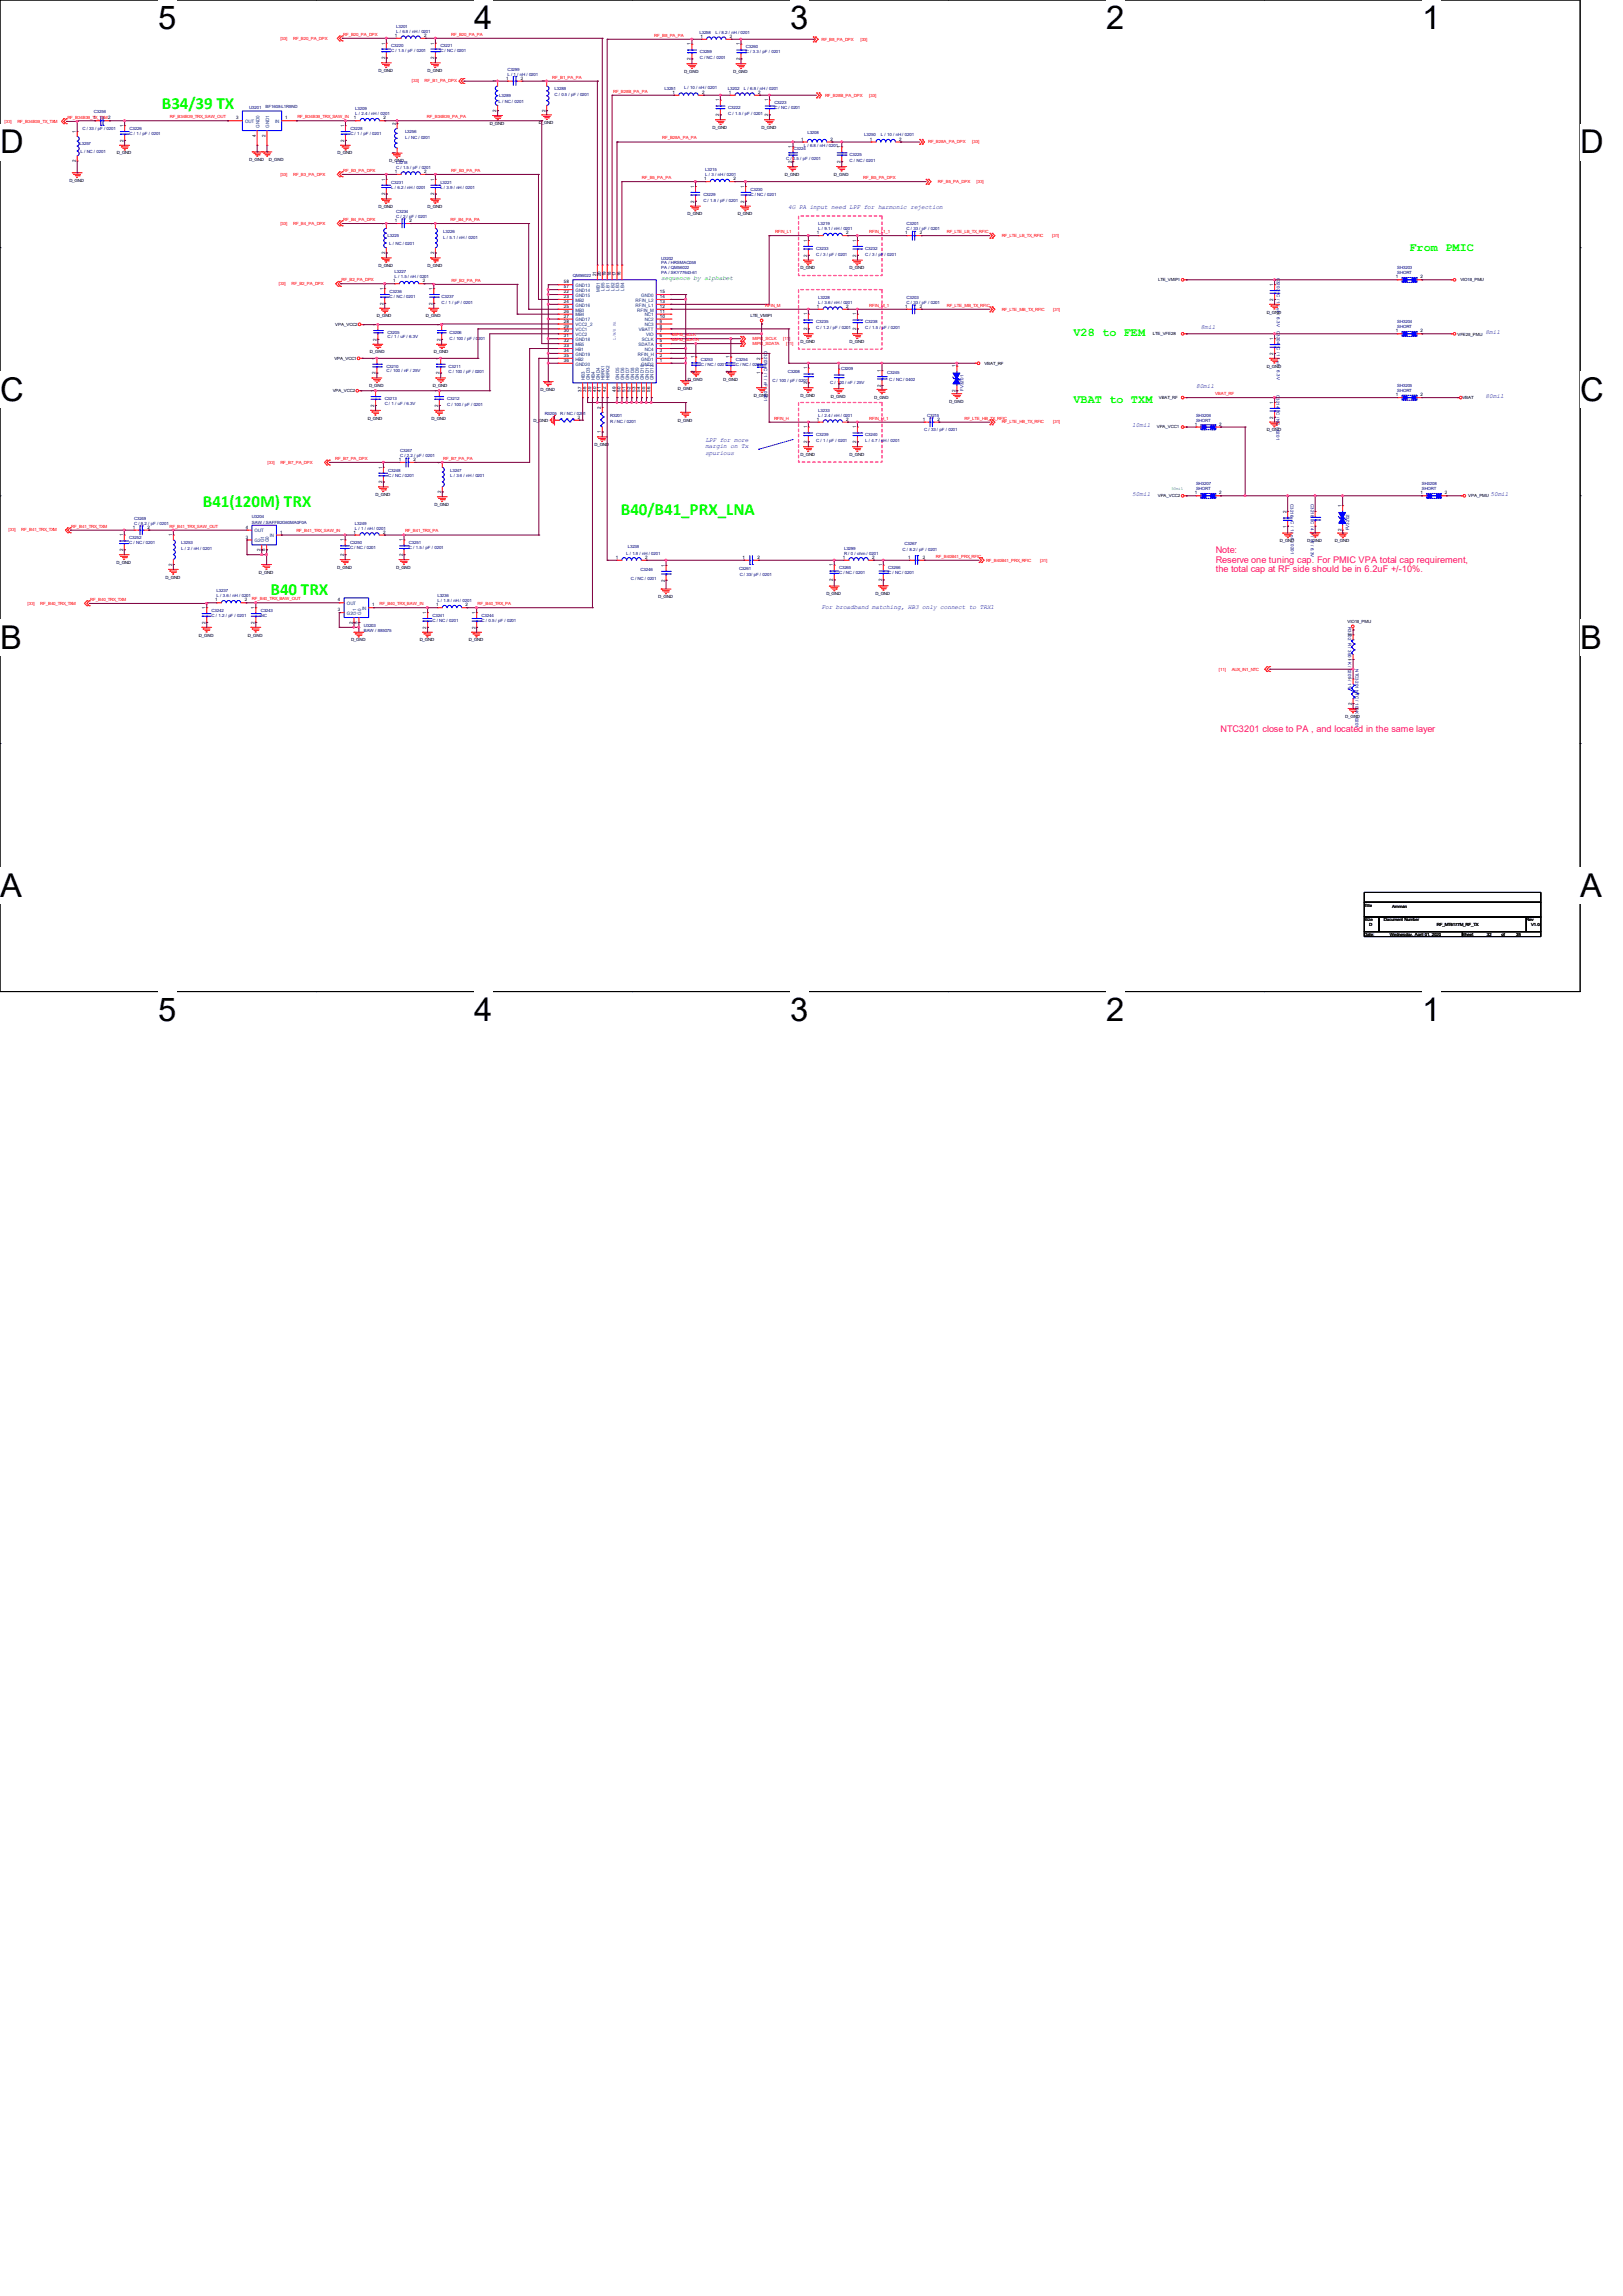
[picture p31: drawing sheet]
<svg xmlns="http://www.w3.org/2000/svg" width="210mm" height="297mm" viewBox="0 0 210 297" stroke-linecap="round" stroke-linejoin="round" font-family="sans-serif">
<defs><g id="words">
<g font-size="4.2">
<text x="20.4" y="3.8">5</text>
<text x="61.3" y="3.8">4</text>
<text x="102.2" y="3.8">3</text>
<text x="143.1" y="3.8">2</text>
<text x="184" y="3.8">1</text>
<text x="0" y="19.8">D</text>
<text x="204.5" y="19.8">D</text>
<text x="0" y="51.9">C</text>
<text x="204.5" y="51.9">C</text>
<text x="0" y="83.9">B</text>
<text x="204.5" y="83.9">B</text>
<text x="0" y="116">A</text>
<text x="204.5" y="116">A</text>
<text x="20.4" y="132.1">5</text>
<text x="61.3" y="132.1">4</text>
<text x="102.2" y="132.1">3</text>
<text x="143.1" y="132.1">2</text>
<text x="184" y="132.1">1</text>
</g>
<g font-size="2.2" fill="#0f0">
<text x="21" y="14.1">B34/39 TX</text>
<text x="26.2" y="65.6">B41(120M) TRX</text>
<text x="80.3" y="66.6">B40/B41_PRX_LNA</text>
<text x="35" y="76.9">B40 TRX</text>
</g>
<g font-size="1.5" fill="#0f0">
<text x="182.4" y="32.5">From PMIC</text>
<text x="138.9" y="43.5">V28 to FEM</text>
<text x="138.9" y="52.1">VBAT to TXM</text>
</g>
<g font-size="1.2" fill="#ff0080">
<text x="157.3" y="71.6">Note:</text>
<text x="157.3" y="72.8">Reserve one tuning cap. For PMIC VPA total cap requirement,</text>
<text x="157.3" y="74">the total cap at RF side should be in 6.2uF +/-10%.</text>
<text x="157.9" y="94.7">NTC3201 close to PA , and located in the same layer</text>
</g>
<g font-size=".8" fill="#00f">
<text x="102" y="27.1">4G PA input need LPF for harmonic rejection</text>
<text x="155.4" y="42.6">8mil</text>
<text x="192.2" y="43.2">8mil</text>
<text x="154.8" y="50.2">80mil</text>
<text x="192.2" y="51.5">80mil</text>
<text x="91.3" y="57.2">LPF for more</text>
<text x="91.3" y="58">margin on Tx</text>
<text x="91.3" y="58.8">spurious</text>
<text x="146.5" y="55.3">10mil</text>
<text x="146.5" y="64.2">50mil</text>
<text x="192.9" y="64.2">50mil</text>
<text x="106.3" y="78.8">For broadband matching, HB3 only connect to TRX1</text>
</g>
<text font-size=".8" fill="#008000" x="85.6" y="36.2">sequence by alphabet</text>
<g font-size=".6" fill="#f00">
<text x="36.3" y="5.1">[33]</text>
<text x="37.9" y="5.1">RF_B20_PA_DPX</text>
<text x="44.4" y="4.6">RF_B20_PA_DPX</text>
<text x="58.4" y="4.6">RF_B20_PA_PA</text>
<text x="84.7" y="4.7">RF_B8_PA_PA</text>
<text x="106.3" y="5.2">RF_B8_PA_DPX</text>
<text x="111.3" y="5.2">[33]</text>
<text x="53.3" y="10.7">[33]</text>
<text x="54.9" y="10.7">RF_B1_PA_DPX</text>
<text x="71.5" y="10.2">RF_B1_PA_PA</text>
<text x="79.3" y="12">RF_B28B_PA_PA</text>
<text x=".6" y="15.9">[33]</text>
<text x="2.2" y="15.9">RF_B34B39_TX_TXM</text>
<text x="8.7" y="15.4">RF_B34B39_TX_TXM2</text>
<text x="22" y="15.3">RF_B34B39_TRX_SAW_OUT</text>
<text x="38.5" y="15.3">RF_B34B39_TRX_SAW_IN</text>
<text x="55.2" y="15.3">RF_B34B39_PA_PA</text>
<text x="106.8" y="12.5">RF_B28B_PA_DPX</text>
<text x="112.5" y="12.5">[33]</text>
<text x="36.3" y="22.7">[33]</text>
<text x="37.9" y="22.7">RF_B3_PA_DPX</text>
<text x="44.4" y="22.2">RF_B3_PA_DPX</text>
<text x="58.4" y="22.2">RF_B3_PA_PA</text>
<text x="83.1" y="23.2">RF_B5_PA_PA</text>
<text x="85.7" y="18">RF_B28A_PA_PA</text>
<text x="111.7" y="23.2">RF_B5_PA_DPX</text>
<text x="120.1" y="18.5">RF_B28A_PA_DPX</text>
<text x="121.4" y="23.7">RF_B5_PA_DPX</text>
<text x="125.8" y="18.5">[33]</text>
<text x="126.4" y="23.7">[33]</text>
<text x="36.3" y="29.1">[33]</text>
<text x="37.9" y="29.1">RF_B4_PA_DPX</text>
<text x="44.4" y="28.6">RF_B4_PA_DPX</text>
<text x="58.3" y="28.6">RF_B4_PA_PA</text>
<text x="100.3" y="30.1">RFIN_L1</text>
<text x="112.5" y="30.1">RFIN_L1_1</text>
<text x="122.5" y="30.1">RF_LTE_LB_TX_RFIC</text>
<text x="129.6" y="30.7">RF_LTE_LB_TX_RFIC</text>
<text x="136.1" y="30.7">[31]</text>
<text x="36.1" y="36.9">[33]</text>
<text x="37.7" y="36.9">RF_B2_PA_DPX</text>
<text x="44.2" y="36.4">RF_B2_PA_DPX</text>
<text x="58.4" y="36.5">RF_B2_PA_PA</text>
<text x="99" y="39.7">RFIN_M</text>
<text x="112.5" y="39.7">RFIN_M_1</text>
<text x="122.5" y="39.7">RF_LTE_MB_TX_RFIC</text>
<text x="129.6" y="40.2">RF_LTE_MB_TX_RFIC</text>
<text x="136.3" y="40.2">[31]</text>
<text x="87" y="43.5">MIPI0_SCLK</text>
<text x="87" y="44.1">MIPI0_SDATA</text>
<text x="97.4" y="44">MIPI0_SCLK</text>
<text x="97.4" y="44.6">MIPI0_SDATA</text>
<text x="101.3" y="44">[11]</text>
<text x="101.7" y="44.6">[11]</text>
<text x="157.2" y="51.1">VBAT_RF</text>
<text x="34.6" y="60">[33]</text>
<text x="36.3" y="60">RF_B7_PA_DPX</text>
<text x="43.4" y="59.5">RF_B7_PA_DPX</text>
<text x="57.4" y="59.5">RF_B7_PA_PA</text>
<text x="100.2" y="54.3">RFIN_H</text>
<text x="112.5" y="54.3">RFIN_H_1</text>
<text x="124.8" y="54.3">RF_LTE_HB_TX_RFIC</text>
<text x="129.6" y="54.8">RF_LTE_HB_TX_RFIC</text>
<text x="136.3" y="54.8">[31]</text>
<text x="1.1" y="68.8">[33]</text>
<text x="2.8" y="68.8">RF_B41_TRX_TXM</text>
<text x="9.2" y="68.2">RF_B41_TRX_TXM</text>
<text x="21.9" y="68.2">RF_B41_TRX_SAW_OUT</text>
<text x="38.4" y="68.9">RF_B41_TRX_SAW_IN</text>
<text x="52.4" y="68.9">RF_B41_TRX_PA</text>
<text x="11.7" y="77.7">RF_B40_TRX_TXM</text>
<text x="32.6" y="77.6">RF_B40_TRX_BAW_OUT</text>
<text x="121.1" y="72.1">RF_B40B41_PRX_RFIC</text>
<text x="127.6" y="72.7">RF_B40B41_PRX_RFIC</text>
<text x="134.6" y="72.7">[31]</text>
<text x="3.6" y="78.2">[33]</text>
<text x="5.2" y="78.2">RF_B40_TRX_TXM</text>
<text x="49.1" y="78.3">RF_B40_TRX_BAW_IN</text>
<text x="61.8" y="78.3">RF_B40_TRX_PA</text>
<text x="157.7" y="86.8">[11]</text>
<text x="159.4" y="86.8">AUX_IN1_NTC</text>
</g>
<g font-size=".6">
<text x="49.8" y="5.8" transform="rotate(-90 49.8 5.8)">1</text>
<text x="51.1" y="4.8">1</text>
<text x="54.9" y="4.8">2</text>
<text x="56.2" y="5.8" transform="rotate(-90 56.2 5.8)">1</text>
<text x="89.4" y="5.9" transform="rotate(-90 89.4 5.9)">1</text>
<text x="90.6" y="4.9">1</text>
<text x="94.4" y="4.9">2</text>
<text x="95.7" y="5.9" transform="rotate(-90 95.7 5.9)">1</text>
<text x="49" y="9.3">D_GND</text>
<text x="49.8" y="7.7" transform="rotate(-90 49.8 7.7)">2</text>
<text x="55.3" y="9.3">D_GND</text>
<text x="56.2" y="7.7" transform="rotate(-90 56.2 7.7)">2</text>
<text x="64.2" y="10.7" transform="rotate(-90 64.2 10.7)">1</text>
<text x="65.5" y="10.3">1</text>
<text x="67.4" y="10.3">2</text>
<text x="70.6" y="10.7" transform="rotate(-90 70.6 10.7)">1</text>
<text x="88.5" y="9.4">D_GND</text>
<text x="89.4" y="7.8" transform="rotate(-90 89.4 7.8)">2</text>
<text x="94.9" y="9.4">D_GND</text>
<text x="95.7" y="7.8" transform="rotate(-90 95.7 7.8)">2</text>
<text x="9.8" y="17.2" transform="rotate(-90 9.8 17.2)">1</text>
<text x="12.1" y="15.5">1</text>
<text x="16" y="16.4" transform="rotate(-90 16 16.4)">1</text>
<text x="30.6" y="15.5">3</text>
<text x="33.1" y="17.7" transform="rotate(-90 33.1 17.7)">4</text>
<text x="34.4" y="17.7" transform="rotate(-90 34.4 17.7)">2</text>
<text x="36.9" y="15.5">1</text>
<text x="44.5" y="16.4" transform="rotate(-90 44.5 16.4)">1</text>
<text x="45.8" y="15.5">1</text>
<text x="49.6" y="15.5">2</text>
<text x="51.2" y="16.2" transform="rotate(-90 51.2 16.2)">2</text>
<text x="63.4" y="16.1">D_GND</text>
<text x="64.2" y="14.5" transform="rotate(-90 64.2 14.5)">2</text>
<text x="69.7" y="16">D_GND</text>
<text x="70.6" y="14.5" transform="rotate(-90 70.6 14.5)">2</text>
<text x="87" y="12.1">1</text>
<text x="90.8" y="12.1">2</text>
<text x="92.2" y="16.7">D_GND</text>
<text x="93" y="15" transform="rotate(-90 93 15)">2</text>
<text x="93" y="13.1" transform="rotate(-90 93 13.1)">1</text>
<text x="94.3" y="12.1">1</text>
<text x="98.1" y="12.1">2</text>
<text x="98.5" y="16.7">D_GND</text>
<text x="99.4" y="15" transform="rotate(-90 99.4 15)">2</text>
<text x="99.4" y="13.1" transform="rotate(-90 99.4 13.1)">1</text>
<text x="9" y="23.5">D_GND</text>
<text x="9.8" y="21" transform="rotate(-90 9.8 21)">2</text>
<text x="15.1" y="20">D_GND</text>
<text x="16" y="18.3" transform="rotate(-90 16 18.3)">2</text>
<text x="32.3" y="20.8">D_GND</text>
<text x="34.8" y="20.8">D_GND</text>
<text x="43.7" y="20">D_GND</text>
<text x="44.5" y="18.3" transform="rotate(-90 44.5 18.3)">2</text>
<text x="49.8" y="23.4" transform="rotate(-90 49.8 23.4)">1</text>
<text x="50.4" y="21">D_GND</text>
<text x="51.1" y="22.4">1</text>
<text x="51.2" y="20" transform="rotate(-90 51.2 20)">1</text>
<text x="54.9" y="22.4">2</text>
<text x="56.2" y="23.4" transform="rotate(-90 56.2 23.4)">1</text>
<text x="91.1" y="23.3">1</text>
<text x="94.9" y="23.3">2</text>
<text x="101.6" y="22.7">D_GND</text>
<text x="102.4" y="21.1" transform="rotate(-90 102.4 21.1)">2</text>
<text x="102.4" y="19.2" transform="rotate(-90 102.4 19.2)">1</text>
<text x="103.7" y="18.2">1</text>
<text x="107.5" y="18.2">2</text>
<text x="107.9" y="22.7">D_GND</text>
<text x="108.8" y="21.1" transform="rotate(-90 108.8 21.1)">2</text>
<text x="108.8" y="19.2" transform="rotate(-90 108.8 19.2)">1</text>
<text x="112.6" y="18.2">1</text>
<text x="116.4" y="18.2">2</text>
<text x="49" y="26.9">D_GND</text>
<text x="49.8" y="29.1" transform="rotate(-90 49.8 29.1)">1</text>
<text x="49.8" y="25.3" transform="rotate(-90 49.8 25.3)">2</text>
<text x="51.1" y="28.7">1</text>
<text x="53" y="28.7">2</text>
<text x="55.3" y="26.9">D_GND</text>
<text x="56.2" y="29.1" transform="rotate(-90 56.2 29.1)">1</text>
<text x="56.2" y="25.3" transform="rotate(-90 56.2 25.3)">2</text>
<text x="89" y="27.9">D_GND</text>
<text x="89.8" y="26.2" transform="rotate(-90 89.8 26.2)">2</text>
<text x="89.8" y="24.3" transform="rotate(-90 89.8 24.3)">1</text>
<text x="95.5" y="27.9">D_GND</text>
<text x="96.3" y="26.2" transform="rotate(-90 96.3 26.2)">2</text>
<text x="96.3" y="24.3" transform="rotate(-90 96.3 24.3)">1</text>
<text x="49" y="34.5">D_GND</text>
<text x="49.8" y="32.9" transform="rotate(-90 49.8 32.9)">2</text>
<text x="55.3" y="34.5">D_GND</text>
<text x="56.2" y="32.9" transform="rotate(-90 56.2 32.9)">2</text>
<text x="77.1" y="35.7" transform="rotate(-90 77.1 35.7)">21</text>
<text x="77.8" y="35.7" transform="rotate(-90 77.8 35.7)">20</text>
<text x="78.4" y="35.7" transform="rotate(-90 78.4 35.7)">19</text>
<text x="79" y="35.7" transform="rotate(-90 79 35.7)">18</text>
<text x="79.7" y="35.7" transform="rotate(-90 79.7 35.7)">17</text>
<text x="80.3" y="35.7" transform="rotate(-90 80.3 35.7)">16</text>
<text x="103.6" y="34.8">D_GND</text>
<text x="104.4" y="33.2" transform="rotate(-90 104.4 33.2)">2</text>
<text x="104.4" y="31.3" transform="rotate(-90 104.4 31.3)">1</text>
<text x="105.7" y="30.3">1</text>
<text x="109.5" y="30.3">2</text>
<text x="109.9" y="34.8">D_GND</text>
<text x="110.8" y="33.2" transform="rotate(-90 110.8 33.2)">2</text>
<text x="110.8" y="31.3" transform="rotate(-90 110.8 31.3)">1</text>
<text x="117.1" y="30.3">1</text>
<text x="119" y="30.3">2</text>
<text x="48.8" y="41.1">D_GND</text>
<text x="49.6" y="39.4" transform="rotate(-90 49.6 39.4)">2</text>
<text x="49.6" y="37.5" transform="rotate(-90 49.6 37.5)">1</text>
<text x="50.9" y="36.5">1</text>
<text x="54.7" y="36.5">2</text>
<text x="55.1" y="41.1">D_GND</text>
<text x="56" y="39.4" transform="rotate(-90 56 39.4)">2</text>
<text x="56" y="37.5" transform="rotate(-90 56 37.5)">1</text>
<text x="73" y="41.1">27</text>
<text x="73" y="40.5">26</text>
<text x="73" y="39.8">25</text>
<text x="73" y="38.6">23</text>
<text x="73" y="37.9">22</text>
<text x="73" y="39.2">24</text>
<text x="73" y="41.7">28</text>
<text x="73" y="37.3">57</text>
<text x="73" y="36.7">58</text>
<text x="85.4" y="38.6">14</text>
<text x="85.4" y="39.2">13</text>
<text x="85.4" y="39.8">12</text>
<text x="85.4" y="40.5">11</text>
<text x="85.4" y="41.1">10</text>
<text x="85.4" y="41.7">9</text>
<text x="85.4" y="37.9">15</text>
<text x="97.1" y="41.1">LTE_VMIPI</text>
<text x="104.4" y="40.8" transform="rotate(-90 104.4 40.8)">1</text>
<text x="105.7" y="39.8">1</text>
<text x="109.5" y="39.8">2</text>
<text x="110.8" y="40.8" transform="rotate(-90 110.8 40.8)">1</text>
<text x="117.1" y="39.8">1</text>
<text x="119" y="39.8">2</text>
<text x="149.9" y="36.4">LTE_VMIPI</text>
<text x="163.9" y="40.6">D_GND</text>
<text x="164.8" y="38.9" transform="rotate(-90 164.8 38.9)">2</text>
<text x="164.8" y="37" transform="rotate(-90 164.8 37)">1</text>
<text x="180.6" y="36">1</text>
<text x="183.8" y="36">2</text>
<text x="189" y="36.4">VIO18_PMU</text>
<text x="43.3" y="46.5">VPA_VCC1</text>
<text x="43.4" y="42.2">VPA_VCC2</text>
<text x="47.9" y="45.7">D_GND</text>
<text x="48.6" y="46.5" transform="rotate(-90 48.6 46.5)">1</text>
<text x="48.7" y="44.1" transform="rotate(-90 48.7 44.1)">2</text>
<text x="48.7" y="42.2" transform="rotate(-90 48.7 42.2)">1</text>
<text x="56.1" y="45.7">D_GND</text>
<text x="56.9" y="46.5" transform="rotate(-90 56.9 46.5)">1</text>
<text x="57" y="44.1" transform="rotate(-90 57 44.1)">2</text>
<text x="57" y="42.2" transform="rotate(-90 57 42.2)">1</text>
<text x="73" y="45.6">34</text>
<text x="73" y="46.8">36</text>
<text x="73" y="46.2">35</text>
<text x="73" y="44.9">33</text>
<text x="73" y="44.3">32</text>
<text x="73" y="43">30</text>
<text x="73" y="42.4">29</text>
<text x="73" y="43.6">31</text>
<text x="85.4" y="42.4">8</text>
<text x="85.4" y="43">7</text>
<text x="85.4" y="43.6">6</text>
<text x="85.4" y="44.3">5</text>
<text x="85.4" y="44.9">4</text>
<text x="85.4" y="45.6">3</text>
<text x="85.4" y="46.2">2</text>
<text x="85.4" y="46.8">1</text>
<text x="89.9" y="46.4" transform="rotate(-90 89.9 46.4)">1</text>
<text x="94.4" y="46.4" transform="rotate(-90 94.4 46.4)">1</text>
<text x="98.4" y="46.5" transform="rotate(-90 98.4 46.5)">2</text>
<text x="103.6" y="44.4">D_GND</text>
<text x="104.4" y="47.8" transform="rotate(-90 104.4 47.8)">1</text>
<text x="104.4" y="42.7" transform="rotate(-90 104.4 42.7)">2</text>
<text x="109.9" y="44.4">D_GND</text>
<text x="110.8" y="42.7" transform="rotate(-90 110.8 42.7)">2</text>
<text x="123.7" y="47.5" transform="rotate(-90 123.7 47.5)">1</text>
<text x="127.4" y="47.2">VBAT_RF</text>
<text x="149.2" y="43.4">LTE_VFE28</text>
<text x="163.9" y="47.5">D_GND</text>
<text x="164.8" y="45.9" transform="rotate(-90 164.8 45.9)">2</text>
<text x="164.8" y="44" transform="rotate(-90 164.8 44)">1</text>
<text x="180.6" y="43">1</text>
<text x="183.8" y="43">2</text>
<text x="188.6" y="43.5">VFE28_PMU</text>
<text x="43.1" y="50.7">VPA_VCC2</text>
<text x="47.8" y="50.1">D_GND</text>
<text x="48.4" y="52.6" transform="rotate(-90 48.4 52.6)">2</text>
<text x="48.4" y="50.7" transform="rotate(-90 48.4 50.7)">1</text>
<text x="48.6" y="48.4" transform="rotate(-90 48.6 48.4)">2</text>
<text x="56" y="50.1">D_GND</text>
<text x="56.7" y="52.6" transform="rotate(-90 56.7 52.6)">2</text>
<text x="56.7" y="50.7" transform="rotate(-90 56.7 50.7)">1</text>
<text x="56.9" y="48.4" transform="rotate(-90 56.9 48.4)">2</text>
<text x="69.9" y="50.5">D_GND</text>
<text x="75.2" y="50.7" transform="rotate(-90 75.2 50.7)">37</text>
<text x="75.9" y="50.7" transform="rotate(-90 75.9 50.7)">38</text>
<text x="76.5" y="50.7" transform="rotate(-90 76.5 50.7)">39</text>
<text x="77.1" y="50.7" transform="rotate(-90 77.1 50.7)">40</text>
<text x="77.8" y="52.9" transform="rotate(-90 77.8 52.9)">2</text>
<text x="77.8" y="50.7" transform="rotate(-90 77.8 50.7)">41</text>
<text x="78.4" y="50.7" transform="rotate(-90 78.4 50.7)">42</text>
<text x="79.7" y="50.7" transform="rotate(-90 79.7 50.7)">49</text>
<text x="80.3" y="50.7" transform="rotate(-90 80.3 50.7)">50</text>
<text x="80.9" y="50.7" transform="rotate(-90 80.9 50.7)">51</text>
<text x="81.6" y="50.7" transform="rotate(-90 81.6 50.7)">52</text>
<text x="82.2" y="50.7" transform="rotate(-90 82.2 50.7)">53</text>
<text x="82.8" y="50.7" transform="rotate(-90 82.8 50.7)">54</text>
<text x="83.5" y="50.7" transform="rotate(-90 83.5 50.7)">55</text>
<text x="84.1" y="50.7" transform="rotate(-90 84.1 50.7)">56</text>
<text x="87.7" y="50.4">D_GND</text>
<text x="89" y="49.3">D_GND</text>
<text x="89.9" y="48.3" transform="rotate(-90 89.9 48.3)">2</text>
<text x="93.6" y="49.3">D_GND</text>
<text x="94.4" y="48.3" transform="rotate(-90 94.4 48.3)">2</text>
<text x="97.5" y="51.4">D_GND</text>
<text x="98.4" y="48.4" transform="rotate(-90 98.4 48.4)">1</text>
<text x="103.6" y="51.4">D_GND</text>
<text x="104.4" y="49.7" transform="rotate(-90 104.4 49.7)">2</text>
<text x="107.5" y="51.5">D_GND</text>
<text x="113.1" y="51.6">D_GND</text>
<text x="114" y="50" transform="rotate(-90 114 50)">2</text>
<text x="114" y="48.1" transform="rotate(-90 114 48.1)">1</text>
<text x="122.8" y="52.1">D_GND</text>
<text x="123.7" y="50.7" transform="rotate(-90 123.7 50.7)">2</text>
<text x="149.9" y="51.6">VBAT_RF</text>
<text x="164.8" y="52.2" transform="rotate(-90 164.8 52.2)">1</text>
<text x="180.6" y="51.3">1</text>
<text x="183.8" y="51.3">2</text>
<text x="189.2" y="51.6">VBAT</text>
<text x="47.6" y="54.3">D_GND</text>
<text x="51.6" y="59.6">1</text>
<text x="53.5" y="59.6">2</text>
<text x="55.8" y="54.3">D_GND</text>
<text x="57.1" y="60" transform="rotate(-90 57.1 60)">1</text>
<text x="69" y="54.5">D_GND</text>
<text x="71.6" y="54.2">1</text>
<text x="74.8" y="54.2">2</text>
<text x="76.9" y="57.7">D_GND</text>
<text x="77.8" y="56" transform="rotate(-90 77.8 56)">1</text>
<text x="87.7" y="54.5">D_GND</text>
<text x="103.6" y="59">D_GND</text>
<text x="104.4" y="57.3" transform="rotate(-90 104.4 57.3)">2</text>
<text x="104.4" y="55.4" transform="rotate(-90 104.4 55.4)">1</text>
<text x="105.7" y="54.4">1</text>
<text x="109.5" y="54.4">2</text>
<text x="109.9" y="59">D_GND</text>
<text x="110.8" y="57.3" transform="rotate(-90 110.8 57.3)">2</text>
<text x="110.8" y="55.4" transform="rotate(-90 110.8 55.4)">1</text>
<text x="119.4" y="54.4">1</text>
<text x="121.3" y="54.4">2</text>
<text x="149.7" y="55.4">VPA_VCC1</text>
<text x="154.6" y="55.1">1</text>
<text x="157.8" y="55.1">2</text>
<text x="163.9" y="55.8">D_GND</text>
<text x="164.8" y="54.1" transform="rotate(-90 164.8 54.1)">2</text>
<text x="48.6" y="64.2">D_GND</text>
<text x="49.4" y="62.5" transform="rotate(-90 49.4 62.5)">2</text>
<text x="49.4" y="60.6" transform="rotate(-90 49.4 60.6)">1</text>
<text x="56.2" y="65.5">D_GND</text>
<text x="57.1" y="63.8" transform="rotate(-90 57.1 63.8)">2</text>
<text x="149.8" y="64.3">VPA_VCC2</text>
<text x="154.6" y="64">1</text>
<text x="157.8" y="64">2</text>
<text x="173.6" y="65.6" transform="rotate(-90 173.6 65.6)">1</text>
<text x="183.8" y="64">1</text>
<text x="187" y="64">2</text>
<text x="190" y="64.3">VPA_PMU</text>
<text x="15.9" y="71.3" transform="rotate(-90 15.9 71.3)">2</text>
<text x="15.9" y="69.4" transform="rotate(-90 15.9 69.4)">1</text>
<text x="17.2" y="68.4">1</text>
<text x="19.1" y="68.4">2</text>
<text x="22.3" y="69.4" transform="rotate(-90 22.3 69.4)">1</text>
<text x="31.8" y="69.7">3</text>
<text x="31.8" y="68.4">4</text>
<text x="33.7" y="71.3" transform="rotate(-90 33.7 71.3)">2</text>
<text x="34.3" y="71.3" transform="rotate(-90 34.3 71.3)">5</text>
<text x="36.2" y="69">1</text>
<text x="44.5" y="71.9" transform="rotate(-90 44.5 71.9)">2</text>
<text x="44.5" y="70" transform="rotate(-90 44.5 70)">1</text>
<text x="45.8" y="69">1</text>
<text x="49.6" y="69">2</text>
<text x="52.1" y="71.9" transform="rotate(-90 52.1 71.9)">2</text>
<text x="52.1" y="70" transform="rotate(-90 52.1 70)">1</text>
<text x="165.6" y="70.2">D_GND</text>
<text x="166.5" y="68.2" transform="rotate(-90 166.5 68.2)">1</text>
<text x="166.5" y="66.3" transform="rotate(-90 166.5 66.3)">2</text>
<text x="169.2" y="70.1">D_GND</text>
<text x="172.7" y="70.2">D_GND</text>
<text x="173.6" y="68.7" transform="rotate(-90 173.6 68.7)">2</text>
<text x="15.1" y="72.9">D_GND</text>
<text x="21.4" y="74.8">D_GND</text>
<text x="22.3" y="73.2" transform="rotate(-90 22.3 73.2)">2</text>
<text x="27.9" y="77.8">1</text>
<text x="31.7" y="77.8">2</text>
<text x="33.5" y="74.2">D_GND</text>
<text x="43.6" y="73.6">D_GND</text>
<text x="43.7" y="77.8">4</text>
<text x="51.3" y="73.6">D_GND</text>
<text x="79.7" y="72.3">1</text>
<text x="83.5" y="72.3">2</text>
<text x="85.2" y="77.4">D_GND</text>
<text x="86" y="75.2" transform="rotate(-90 86 75.2)">2</text>
<text x="86" y="73.3" transform="rotate(-90 86 73.3)">1</text>
<text x="96.1" y="72.3">1</text>
<text x="98" y="72.3">2</text>
<text x="106.9" y="77">D_GND</text>
<text x="107.8" y="75.2" transform="rotate(-90 107.8 75.2)">2</text>
<text x="107.8" y="73.3" transform="rotate(-90 107.8 73.3)">1</text>
<text x="109" y="72.3">1</text>
<text x="112.9" y="72.3">2</text>
<text x="113.3" y="77">D_GND</text>
<text x="114.1" y="75.2" transform="rotate(-90 114.1 75.2)">2</text>
<text x="114.1" y="73.3" transform="rotate(-90 114.1 73.3)">1</text>
<text x="117.5" y="72.3">1</text>
<text x="119.4" y="72.3">2</text>
<text x="25.7" y="82.3">D_GND</text>
<text x="26.6" y="80.7" transform="rotate(-90 26.6 80.7)">2</text>
<text x="26.6" y="78.8" transform="rotate(-90 26.6 78.8)">1</text>
<text x="32.1" y="82.3">D_GND</text>
<text x="32.9" y="80.7" transform="rotate(-90 32.9 80.7)">2</text>
<text x="32.9" y="78.8" transform="rotate(-90 32.9 78.8)">1</text>
<text x="43.7" y="79.1">3</text>
<text x="45.4" y="83">D_GND</text>
<text x="45.6" y="80.7" transform="rotate(-90 45.6 80.7)">2</text>
<text x="46.3" y="80.7" transform="rotate(-90 46.3 80.7)">5</text>
<text x="48.2" y="78.4">1</text>
<text x="54.3" y="83">D_GND</text>
<text x="55.2" y="81.3" transform="rotate(-90 55.2 81.3)">2</text>
<text x="55.2" y="79.4" transform="rotate(-90 55.2 79.4)">1</text>
<text x="56.4" y="78.4">1</text>
<text x="60.2" y="78.4">2</text>
<text x="60.7" y="83">D_GND</text>
<text x="61.5" y="81.3" transform="rotate(-90 61.5 81.3)">2</text>
<text x="61.5" y="79.4" transform="rotate(-90 61.5 79.4)">1</text>
<text x="174.4" y="80.6">VIO18_PMU</text>
<text x="174.9" y="82.3" transform="rotate(-90 174.9 82.3)">2</text>
<text x="174.9" y="88" transform="rotate(-90 174.9 88)">1</text>
<text x="174.9" y="85.5" transform="rotate(-90 174.9 85.5)">1</text>
<text x="174.1" y="92.8">D_GND</text>
<text x="174.9" y="91.2" transform="rotate(-90 174.9 91.2)">2</text>
<text x="176.5" y="117.3">Title</text>
<text x="176.5" y="119.2">Size</text>
<text x="177.2" y="119.8">D</text>
<text x="179.1" y="119.2">Document Number</text>
<text x="180.2" y="117.4">Amman</text>
<text x="185.9" y="119.8">RF_MT6177M_RF_TX</text>
<text x="197.5" y="119.2">Rev</text>
<text x="198.1" y="119.8">V1.0</text>
<text x="176.5" y="121.1">Date:</text>
<text x="179.8" y="121.1">Wednesday, April 01, 2020</text>
<text x="189.2" y="121.1">Sheet</text>
<text x="192.4" y="121.1">32</text>
<text x="194.3" y="121.1">of</text>
<text x="196.2" y="121.1">38</text>
</g>
<g font-size=".6" fill="#000080">
<text x="51.3" y="3.6">L3201</text>
<text x="51.3" y="4.2">L / 6.8 / nH / 0201</text>
<text x="90.5" y="4.4">L3258</text>
<text x="92.6" y="4.4">L / 8.2 / nH / 0201</text>
<text x="50.6" y="6.1">C3220</text>
<text x="50.6" y="6.8">C / 1.5 / pF / 0201</text>
<text x="57" y="6.1">C3221</text>
<text x="57" y="6.8">C / NC / 0201</text>
<text x="65.7" y="9.1">C3299</text>
<text x="65.7" y="9.8">L / 1 / nH / 0201</text>
<text x="71.8" y="11.7">L3288</text>
<text x="86" y="11.6">L3251</text>
<text x="88.5" y="11.6">L / 10 / nH / 0201</text>
<text x="90.5" y="6.9">C3259</text>
<text x="90.5" y="7.7">C / NC / 0201</text>
<text x="94.2" y="11.7">L3202</text>
<text x="96.3" y="11.7">L / 6.8 / nH / 0201</text>
<text x="96.5" y="6.3">C3260</text>
<text x="96.5" y="6.9">C / 3.3 / pF / 0201</text>
<text x="10.7" y="16.8">C / 33 / pF / 0201</text>
<text x="12.1" y="14.6">C3256</text>
<text x="16.8" y="16.8">C3226</text>
<text x="16.8" y="17.4">C / 1 / pF / 0201</text>
<text x="32.3" y="14.1">U3201</text>
<text x="34.4" y="14">BF1608-L1R9ND</text>
<text x="45.3" y="16.8">C3228</text>
<text x="45.3" y="17.4">C / 1 / pF / 0201</text>
<text x="46" y="14.3">L3209</text>
<text x="46" y="14.9">L / 2.4 / nH / 0201</text>
<text x="52.4" y="17.2">L3256</text>
<text x="52.4" y="18">L / NC / 0201</text>
<text x="64.5" y="13.3">L / NC / 0201</text>
<text x="64.6" y="12.5">L3289</text>
<text x="71.8" y="12.4">C / 0.5 / pF / 0201</text>
<text x="94.2" y="14.1">C3222</text>
<text x="94.2" y="14.9">C / 1.5 / pF / 0201</text>
<text x="100.2" y="13.5">C3223</text>
<text x="100.2" y="14.1">C / NC / 0201</text>
<text x="104.5" y="17.3">L3208</text>
<text x="111.8" y="17.7">L3250</text>
<text x="114" y="17.6">L / 10 / nH / 0201</text>
<text x="10.3" y="18.8">L3257</text>
<text x="10.4" y="19.7">L / NC / 0201</text>
<text x="50.6" y="23.8">C3231</text>
<text x="51.3" y="21.2">L3218</text>
<text x="51.3" y="21.8">C / 1.5 / pF / 0201</text>
<text x="57" y="23.8">L3221</text>
<text x="91.3" y="22.1">L3215</text>
<text x="91.3" y="22.8">L / 3 / nH / 0201</text>
<text x="101.7" y="20.7">C / 0.5 / pF / 0201</text>
<text x="102.7" y="19.3">C3224</text>
<text x="104" y="19.1">L / 6.8 / nH / 0201</text>
<text x="109.9" y="20.2">C3225</text>
<text x="109.9" y="21">C / NC / 0201</text>
<text x="50.6" y="24.4">L / 6.2 / nH / 0201</text>
<text x="51.3" y="27.6">C3234</text>
<text x="51.3" y="28.2">C / 2 / pF / 0201</text>
<text x="57" y="24.4">L / 3.9 / nH / 0201</text>
<text x="91" y="25.3">C3229</text>
<text x="91" y="26.1">C / 1.8 / pF / 0201</text>
<text x="97.1" y="24.7">C3230</text>
<text x="97.1" y="25.3">C / NC / 0201</text>
<text x="105.9" y="29.1">L3219</text>
<text x="105.9" y="29.8">L / 9.1 / nH / 0201</text>
<text x="117.3" y="29.1">C3201</text>
<text x="117.3" y="29.8">C / 33 / pF / 0201</text>
<text x="50.2" y="30.6">L3225</text>
<text x="50.4" y="31.8">L / NC / 0201</text>
<text x="51.1" y="35.4">L3227</text>
<text x="51.1" y="36">L / 1.5 / nH / 0201</text>
<text x="57.4" y="30.1">L3226</text>
<text x="57.4" y="30.9">L / 5.1 / nH / 0201</text>
<text x="74.1" y="35.8">QM56022</text>
<text x="85.6" y="33.6">U3202</text>
<text x="85.6" y="34.2">PA / HRSMAC058</text>
<text x="85.6" y="34.8">PA / QM56022</text>
<text x="85.6" y="35.5">PA / SKY77643-61</text>
<text x="105.6" y="32.3">C3233</text>
<text x="105.6" y="33.1">C / 3 / pF / 0201</text>
<text x="112" y="32.3">C3232</text>
<text x="112" y="33.1">C / 3 / pF / 0201</text>
<text x="165.2" y="35.9" transform="rotate(90 165.2 35.9)">C3202</text>
<text x="180.8" y="34.8">SH3203</text>
<text x="180.8" y="35.5">SHORT</text>
<text x="50.4" y="37.9">C3236</text>
<text x="50.4" y="38.5">C / NC / 0201</text>
<text x="57.1" y="38.5">C3237</text>
<text x="57.1" y="39.3">C / 1 / pF / 0201</text>
<text x="105.6" y="41.8">C3235</text>
<text x="105.9" y="38.7">L3228</text>
<text x="105.9" y="39.3">L / 3.6 / nH / 0201</text>
<text x="112" y="41.8">C3238</text>
<text x="117.3" y="38.7">C3203</text>
<text x="117.3" y="39.3">C / 33 / pF / 0201</text>
<text x="165.2" y="38.1" transform="rotate(90 165.2 38.1)">C / 1 / uF / 6.3V</text>
<text x="180.8" y="41.8">SH3204</text>
<text x="50" y="47.5">C3210</text>
<text x="50.1" y="43.2">C3205</text>
<text x="50.1" y="43.7">C / 1 / uF / 6.3V</text>
<text x="58" y="47.5">C3211</text>
<text x="58.2" y="43.2">C3206</text>
<text x="58.2" y="43.9">C / 100 / pF / 0201</text>
<text x="90.7" y="46.7">C3253</text>
<text x="90.7" y="47.4">C / NC / 0201</text>
<text x="95.2" y="46.7">C3254</text>
<text x="95.2" y="47.4">C / NC / 0201</text>
<text x="98.9" y="45.4" transform="rotate(90 98.9 45.4)">C3207</text>
<text x="98.9" y="47.6" transform="rotate(90 98.9 47.6)">C / 1 / nF / 0201</text>
<text x="105.6" y="42.6">C / 1.2 / pF / 0201</text>
<text x="108.8" y="47.9">C3209</text>
<text x="112" y="42.6">C / 1.5 / pF / 0201</text>
<text x="165.2" y="42.8" transform="rotate(90 165.2 42.8)">C3204 C / 1 / uF / 6.3V</text>
<text x="180.8" y="42.5">SHORT</text>
<text x="49.8" y="51.7">C3213</text>
<text x="49.8" y="52.3">C / 1 / uF / 6.3V</text>
<text x="50" y="48.1">C / 100 / nF / 25V</text>
<text x="57.9" y="51.7">C3212</text>
<text x="57.9" y="52.5">C / 100 / pF / 0201</text>
<text x="58" y="48.3">C / 100 / pF / 0201</text>
<text x="70.5" y="53.6">R3205</text>
<text x="72.5" y="53.6">R / NC / 0201</text>
<text x="78.9" y="53.9">R3201</text>
<text x="99.9" y="49.4">C / 100 / pF / 0201</text>
<text x="101.9" y="48.3">C3208</text>
<text x="105.9" y="53.3">L3233</text>
<text x="105.9" y="53.9">L / 2.4 / nH / 0201</text>
<text x="107.4" y="49.7">C / 100 / nF / 25V</text>
<text x="114.8" y="48.4">C3245</text>
<text x="115.1" y="49.3">C / NC / 0402</text>
<text x="120" y="53.9">C3215</text>
<text x="124.7" y="50.5" transform="rotate(-90 124.7 50.5)">FV3201</text>
<text x="154.8" y="53.9">SH3206</text>
<text x="165.2" y="51.1" transform="rotate(90 165.2 51.1)">C3214</text>
<text x="165.2" y="53.3" transform="rotate(90 165.2 53.3)">C / NC / 0201</text>
<text x="180.8" y="50.1">SH3205</text>
<text x="180.8" y="50.7">SHORT</text>
<text x="51.8" y="58.5">C3247</text>
<text x="51.8" y="59.1">C / 2.2 / pF / 0201</text>
<text x="78.9" y="54.7">R / NC / 0201</text>
<text x="105.6" y="56.4">C3239</text>
<text x="105.6" y="57.2">C / 1 / pF / 0201</text>
<text x="112" y="56.4">C3240</text>
<text x="112" y="57.2">L / 4.7 / nH / 0201</text>
<text x="119.6" y="55.8">C / 33 / pF / 0201</text>
<text x="154.8" y="54.5">SHORT</text>
<text x="50.2" y="61">C3248</text>
<text x="50.2" y="61.6">C / NC / 0201</text>
<text x="58.2" y="61">L3247</text>
<text x="58.2" y="61.8">L / 3.6 / nH / 0201</text>
<text x="154.8" y="62.8">SH3207</text>
<text x="154.8" y="63.4">SHORT</text>
<text x="167" y="65.1" transform="rotate(90 167 65.1)">C3216</text>
<text x="169.6" y="65.1" transform="rotate(90 169.6 65.1)">C3218</text>
<text x="184" y="62.8">SH3208</text>
<text x="184" y="63.4">SHORT</text>
<text x="16.7" y="69.8">C3252</text>
<text x="16.7" y="70.4">C / NC / 0201</text>
<text x="17.4" y="67.2">C3249</text>
<text x="17.4" y="67.9">C / 8.2 / pF / 0201</text>
<text x="23.5" y="70.4">L3253</text>
<text x="23.5" y="71.2">L / 2 / nH / 0201</text>
<text x="32.6" y="67">U3204</text>
<text x="32.6" y="67.7">SAW / SAFFB2G60MA0F0A</text>
<text x="45.3" y="70.4">C3250</text>
<text x="45.3" y="71">C / NC / 0201</text>
<text x="45.9" y="67.9">L3249</text>
<text x="45.9" y="68.5">L / 1 / nH / 0201</text>
<text x="52.9" y="70.4">C3251</text>
<text x="52.9" y="71">C / 1.5 / pF / 0201</text>
<text x="81" y="71.8">L / 1.8 / nH / 0201</text>
<text x="81.2" y="70.9">L3238</text>
<text x="109.2" y="71.1">L3299</text>
<text x="109.2" y="71.8">R / 0 / ohm / 0201</text>
<text x="116.8" y="71.3">C / 8.2 / pF / 0201</text>
<text x="117" y="70.5">C3267</text>
<text x="167" y="67.4" transform="rotate(90 167 67.4)">C / 1 / nF / 0201</text>
<text x="169.6" y="67.4" transform="rotate(90 169.6 67.4)">C / 4.7 / uF / 6.3V</text>
<text x="174.6" y="68.6" transform="rotate(-90 174.6 68.6)">FV3202</text>
<text x="28" y="76.6">L3237</text>
<text x="28" y="77.3">L / 3.6 / nH / 0201</text>
<text x="56.6" y="77.3">L3236</text>
<text x="56.6" y="77.9">L / 1.8 / nH / 0201</text>
<text x="81.6" y="75.1">C / NC / 0201</text>
<text x="82.9" y="73.8">C3246</text>
<text x="95.6" y="73.7">C3261</text>
<text x="95.7" y="74.5">C / 33/ pF / 0201</text>
<text x="108.6" y="73.7">C3265</text>
<text x="108.6" y="74.3">C / NC / 0201</text>
<text x="114.9" y="73.7">C3266</text>
<text x="114.9" y="74.3">C / NC / 0201</text>
<text x="27.4" y="79.2">C3242</text>
<text x="27.4" y="79.8">C / 1.2 / pF / 0201</text>
<text x="33.7" y="79.2">C3243</text>
<text x="33.7" y="79.8">NC</text>
<text x="47.1" y="81.1">U3203</text>
<text x="47.1" y="81.7">BAW / 885075</text>
<text x="56" y="79.8">C3241</text>
<text x="56" y="80.4">C / NC / 0201</text>
<text x="62.3" y="79.8">C3244</text>
<text x="62.3" y="80.4">C / 0.5 / pF / 0201</text>
<text x="174.5" y="81.1" transform="rotate(90 174.5 81.1)">R3202 R / 390 / K / 0201 / 1%</text>
<text x="175.4" y="86.6" transform="rotate(90 175.4 86.6)">NTC3201 NTC / 100K / 0201</text>
</g>
<g font-size=".6" fill="#004080">
<text x="31.7" y="15.9">OUT</text>
<text x="33.6" y="16.6" transform="rotate(-90 33.6 16.6)">GND0</text>
<text x="34.8" y="16.6" transform="rotate(-90 34.8 16.6)">GND1</text>
<text x="35.6" y="15.9">IN</text>
<text x="74.5" y="41.6">GND17</text>
<text x="74.5" y="40.9">MB4</text>
<text x="74.5" y="40.3">MB3</text>
<text x="74.5" y="39">MB2</text>
<text x="74.5" y="38.4">GND15</text>
<text x="74.5" y="39.7">GND16</text>
<text x="74.5" y="37.8">GND14</text>
<text x="74.5" y="37.1">GND13</text>
<text x="77.6" y="37.7" transform="rotate(-90 77.6 37.7)">MB1</text>
<text x="78.2" y="37.6" transform="rotate(-90 78.2 37.6)">LB5</text>
<text x="78.9" y="37.6" transform="rotate(-90 78.9 37.6)">LB1</text>
<text x="79.5" y="37.6" transform="rotate(-90 79.5 37.6)">LB2</text>
<text x="80.1" y="37.6" transform="rotate(-90 80.1 37.6)">LB3</text>
<text x="80.8" y="37.6" transform="rotate(-90 80.8 37.6)">LB4</text>
<text x="82.3" y="39">RFIN_L2</text>
<text x="82.3" y="39.7">RFIN_L1</text>
<text x="82.5" y="40.3">RFIN_M</text>
<text x="83" y="38.4">GND0</text>
<text x="83.4" y="40.9">NC1</text>
<text x="83.4" y="41.6">NC2</text>
<text x="74.5" y="46">GND19</text>
<text x="74.5" y="47.3">GND20</text>
<text x="74.5" y="46.7">HB2</text>
<text x="74.5" y="45.4">HB1</text>
<text x="74.5" y="44.7">MB5</text>
<text x="74.5" y="43.5">VCC2</text>
<text x="74.5" y="42.8">VCC1</text>
<text x="74.5" y="42.2">VCC2_2</text>
<text x="74.5" y="44.1">GND18</text>
<text x="82.5" y="46">RFIN_H</text>
<text x="82.6" y="44.7">SDATA</text>
<text x="82.7" y="42.8">VBATT</text>
<text x="83" y="46.7">GND1</text>
<text x="83" y="47.3">GND2</text>
<text x="83.1" y="44.1">SCLK</text>
<text x="83.4" y="42.2">NC3</text>
<text x="83.4" y="45.4">NC4</text>
<text x="83.6" y="43.5">VIO</text>
<text x="75.7" y="49.2" transform="rotate(-90 75.7 49.2)">HB3</text>
<text x="76.3" y="49.2" transform="rotate(-90 76.3 49.2)">GND3</text>
<text x="77" y="49.2" transform="rotate(-90 77 49.2)">HB4</text>
<text x="77.6" y="49.2" transform="rotate(-90 77.6 49.2)">GND4</text>
<text x="78.2" y="49.2" transform="rotate(-90 78.2 49.2)">HBRX1</text>
<text x="78.9" y="49.2" transform="rotate(-90 78.9 49.2)">HBRX2</text>
<text x="80.1" y="49.2" transform="rotate(-90 80.1 49.2)">GND5</text>
<text x="80.8" y="49.2" transform="rotate(-90 80.8 49.2)">GND6</text>
<text x="81.4" y="49.2" transform="rotate(-90 81.4 49.2)">GND7</text>
<text x="82" y="49.2" transform="rotate(-90 82 49.2)">GND8</text>
<text x="82.7" y="49.2" transform="rotate(-90 82.7 49.2)">GND9</text>
<text x="83.3" y="49.2" transform="rotate(-90 83.3 49.2)">GND10</text>
<text x="83.9" y="49.2" transform="rotate(-90 83.9 49.2)">GND11</text>
<text x="84.6" y="49.2" transform="rotate(-90 84.6 49.2)">GND12</text>
<text x="32.9" y="70.1">G2</text>
<text x="32.9" y="68.9">OUT</text>
<text x="34.2" y="70.1" transform="rotate(-90 34.2 70.1)">G1</text>
<text x="34.8" y="70.1" transform="rotate(-90 34.8 70.1)">G0</text>
<text x="34.9" y="69.5">IN</text>
<text x="44.9" y="79.5">G2</text>
<text x="44.9" y="78.3">OUT</text>
<text x="46.1" y="79.5" transform="rotate(-90 46.1 79.5)">G1</text>
<text x="46.7" y="79.5" transform="rotate(-90 46.7 79.5)">G0</text>
<text x="46.9" y="78.9">IN</text>
</g>
<text font-size=".6" fill="#00f" x="79.7" y="43.9" transform="rotate(-90 79.7 43.9)">L/M/H PA</text>
<text font-size=".6" fill="#008000" x="151.6" y="63.4">50mil</text>
</g></defs>
<path d="M0 0h204.5v128.3h-204.5z" fill="none" stroke="#000" stroke-width=".13"/>
<g fill="#fff">
<path d="M20.4 0h2.4v4.7h-2.4z"/>
<path d="M20.4 128.3h2.4v4.7h-2.4z"/>
</g>
<path d="M40.9 0h.1M40.9 128.3h.1" fill="none" stroke="#000" stroke-width=".13"/>
<g fill="#fff">
<path d="M61.3 0h2.4v4.7h-2.4z"/>
<path d="M61.3 128.3h2.4v4.7h-2.4z"/>
</g>
<path d="M81.8 0h.1M81.8 128.3h.1" fill="none" stroke="#000" stroke-width=".13"/>
<g fill="#fff">
<path d="M102.2 0h2.4v4.7h-2.4z"/>
<path d="M102.2 128.3h2.4v4.7h-2.4z"/>
</g>
<path d="M122.7 0h.1M122.7 128.3h.1" fill="none" stroke="#000" stroke-width=".13"/>
<g fill="#fff">
<path d="M143.1 0h2.4v4.7h-2.4z"/>
<path d="M143.1 128.3h2.4v4.7h-2.4z"/>
</g>
<path d="M163.6 0h.1M163.6 128.3h.1" fill="none" stroke="#000" stroke-width=".13"/>
<g fill="#fff">
<path d="M184 0h2.4v4.7h-2.4z"/>
<path d="M184 128.3h2.4v4.7h-2.4z"/>
<path d="M0 16h3v4.7h-3z"/>
<path d="M204.5 16h3v4.7h-3z"/>
<path d="M0 48h3v4.8h-3z"/>
<path d="M204.5 48h3v4.8h-3z"/>
</g>
<path d="M0 32h.1M204.5 32h.1" fill="none" stroke="#000" stroke-width=".13"/>
<g fill="#fff">
<path d="M0 80.1h2.8v4.8h-2.8z"/>
<path d="M204.5 80.1h2.8v4.8h-2.8z"/>
</g>
<path d="M0 64.1h.1M204.5 64.1h.1" fill="none" stroke="#000" stroke-width=".13"/>
<g fill="#fff">
<path d="M0 112.2h2.8v4.7h-2.8z"/>
<path d="M204.4 112.2h2.9v4.7h-2.9z"/>
</g>
<path d="M0 96.2h.1M204.5 96.2h.1M176.5 115.4h22.9v1.3h-22.9zM176.5 116.7h22.9v1.9h-22.9zM176.5 118.6h1.9v1.9h-1.9zM178.4 118.6h19.1v1.9h-19.1zM197.5 118.6h1.9v1.9h-1.9zM176.5 120.5h12.7v.7h-12.7zM189.2 120.5h10.2v.7h-10.2z" fill="none" stroke="#000" stroke-width=".13"/>
<g fill="none" stroke="#00f" stroke-width=".13">
<path d="M98.2 58.1h.1M102.6 56.9l-4.4 1.2M61.7 79.9v.1M110.4 72.5a.3 .3 0 0 0-.3-.4 .3 .3 0 0 0-.2 .4M111.1 72.5a.3 .3 0 0 0-.3-.4 .3 .3 0 0 0-.3 .4M111.7 72.5a.3 .3 0 0 0-.3-.4 .3 .3 0 0 0-.3 .4M112.4 72.5a.3 .3 0 0 0-.3-.4 .3 .3 0 0 0-.3 .4M61.1 80.3h1.1M61.1 80h1.1M61.7 80h.1M61.7 80.3h.1M61.7 80.3v.2"/>
<path d="M62.2 80.3h.1M62.2 80h.1"/>
</g>
<path d="M103.3 37.5h10.8v7.7h-10.8zM103.3 27.9h10.8v7.7h-10.8zM103.3 52.1h10.8v7.7h-10.8z" fill="none" stroke="#f0f" stroke-width=".17" stroke-dasharray=".3 .3"/>
<g fill="none" stroke="#f00" stroke-width=".13">
<path d="M8.3 15.4h.1M8.3 16h.1M8.3 15.4l-.3 .3 .3 .3M8.6 15.4h.1M8.6 16h.1M8.6 15.4l-.3 .3 .3 .3M15.5 18.8h.1M15.5 18.8h1.3M15.7 19h.1M15.7 19h.9M15.9 19.2h.5M16.1 19.4h.1"/>
<path d="M16.4 19.2h.1M32.6 19.6h.1M32.6 19.6h2.6M32.9 19.8h.1M32.9 19.8h.8M33.9 19.6h.1M34.1 19.8h.1M34.1 19.8h.9M43.9 4.7h.1M43.9 5.3h.1M43.9 4.7l-.3 .3 .3 .3M44.1 18.8h.1"/>
<path d="M44.1 18.8h1.2M44.3 19h.1M44.3 4.7h.1M44.3 5.3h.1M44.3 19h.9M44.3 4.7l-.4 .3 .4 .3M44.4 19.2h.6M44.7 19.4h.1M45 19.2h.1M49.4 8.1h.1M49.4 8.1h1.2M49.5 8.3h.1"/>
<path d="M49.5 8.3h.9M49.7 8.5h.5M49.9 8.7h.1M50.2 8.5h.1M50.8 19.8h.1M50.8 19.8h1.2M55.7 8.1h.1M55.7 8.1h1.3M55.9 8.3h.1M55.9 8.3h.9M56.1 8.5h.5M56.3 8.7h.1"/>
<path d="M56.6 8.5h.1M59.7 10.2h.1M59.7 10.8h.1M59.7 10.2l-.3 .3 .3 .3M60 10.2h.1M60 10.8h.1M60 10.2l-.3 .3 .3 .3M63.8 14.9h.1M63.8 14.9h1.2M64 15.1h.1M64 15.1h.9M64.1 15.3h.5"/>
<path d="M64.3 15.5h.1M64.3 15.5h.2M64.6 15.3h.1M70.1 14.9h.1M70.1 14.9h1.3M70.3 15.1h.1M70.3 15.1h.9M70.5 15.2h.5M70.7 15.5h.1M71 15.2h.1M88.9 8.3h.1M88.9 8.3h1.3"/>
<path d="M89.1 8.5h.1M89.1 8.5h.9M89.3 8.6h.5M89.5 8.8h.1M89.8 8.6h.1M92.6 15.5h.1M92.6 15.5h1.3M92.8 15.7h.1M92.8 15.7h.9M93 15.9h.5M93.2 16.1h.1M93.5 15.9h.1"/>
<path d="M95.2 8.3h.1M95.2 8.3h1.3M95.5 8.5h.1M95.5 8.5h.9M95.6 8.6h.5M95.8 8.8h.1M95.8 8.8h.2M96.1 8.6h.1M98.9 15.5h.1M98.9 15.5h1.3M99.1 15.7h.1M99.1 15.7h.9"/>
<path d="M99.3 15.9h.5M99.5 16.1h.1M99.5 16.1h.2M99.8 15.9h.1M105.2 4.8h.1M105.2 5.4h.1M105.2 4.8l.3 .3-.3 .3M105.5 4.8h.1M105.5 5.4h.1M105.5 4.8l.4 .3-.4 .3M105.7 12h.1M105.7 12.7h.1"/>
<path d="M105.7 12l.3 .3-.3 .4M106 12h.1M106 12.7h.1M106 12l.3 .3-.3 .4M119 18h.1M119 18.7h.1M119 18l.3 .4-.3 .3M119.3 18h.1M119.3 18.7h.1M119.3 18l.3 .4-.3 .3M9.4 22.4h.1M9.4 22.4h1.2"/>
<path d="M9.5 22.6h.1M9.5 22.6h.9M9.7 22.7h.5M9.9 22.9h.1M10.2 22.7h.1M33 20h.5M33.2 20.2h.1M33.2 20.2h.2M33.5 20h.1M34.3 20h.5M34.5 20.2h.1M34.8 20h.1"/>
<path d="M43.8 36.4h.1M43.8 37h.1M43.8 36.4l-.4 .3 .4 .3M43.9 22.2h.1M43.9 22.9h.1M43.9 28.6h.1M43.9 29.2h.1M43.9 22.2l-.3 .4 .3 .3M43.9 28.6l-.3 .3 .3 .3M44.1 36.4h.1M44.1 37h.1M44.1 36.4l-.3 .3 .3 .3"/>
<path d="M44.3 22.2h.1M44.3 22.9h.1M44.3 28.6h.1M44.3 29.2h.1M44.3 22.2l-.4 .4 .4 .3M44.3 28.6l-.4 .3 .4 .3M49.1 39.9h.1M49.1 39.9h1.3M49.4 25.7h.1M49.4 33.4h.1M49.4 25.7h1.2M49.4 33.4h1.2"/>
<path d="M49.5 25.9h.1M49.5 33.5h.1M49.5 25.9h.9M49.5 33.5h.9M49.7 26.1h.5M49.7 33.7h.5M49.9 26.3h.1M49.9 33.9h.1M50.2 26.1h.1M50.2 33.7h.1M50.9 20h.1M50.9 20h.9"/>
<path d="M51.1 20.2h.5M51.3 20.4h.1M51.6 20.2h.1M55.5 39.9h.1M55.5 39.9h1.3M55.7 25.7h.1M55.7 33.4h.1M55.7 25.7h1.3M55.7 33.4h1.3M55.9 25.9h.1M55.9 33.5h.1M55.9 25.9h.9"/>
<path d="M55.9 33.5h.9M56.1 26.1h.5M56.1 33.7h.5M56.3 26.3h.1M56.3 33.9h.1M56.6 26.1h.1M56.6 33.7h.1M89.4 26.7h.1M89.4 26.7h1.2M89.5 26.9h.1M89.5 26.9h.9M89.7 27.1h.6"/>
<path d="M89.9 27.3h.1M90.3 27.1h.1M95.8 26.7h.1M95.8 26.7h1.3M96 26.9h.1M96 26.9h.9M96.2 27.1h.5M96.4 27.3h.1M96.7 27.1h.1M101.9 21.5h.1M101.9 21.5h1.3M102.1 21.7h.1"/>
<path d="M102.1 21.7h.9M102.3 21.9h.5M102.5 22.1h.1M102.8 21.9h.1M104 33.7h.1M104 33.7h1.2M104.1 33.9h.1M104.1 33.9h.9M104.4 34h.5M104.5 34.2h.1M104.9 34h.1M108.3 21.5h.1"/>
<path d="M108.3 21.5h1.3M108.5 21.7h.1M108.5 21.7h.8M108.7 21.9h.5M108.8 22.1h.1M108.8 22.1h.2M109.2 21.9h.1M110.3 33.7h.1M110.3 33.7h1.3M110.5 33.9h.1M110.5 33.9h.9M110.7 34h.5"/>
<path d="M110.9 34.2h.1M111.2 34h.1M119.8 23.2h.1M119.8 23.8h.1M119.8 23.2l.3 .3-.3 .3M120.1 23.2h.1M120.1 23.8h.1M120.1 23.2l.4 .3-.4 .3M128.1 30.2h.1M128.1 30.8h.1M128.1 39.7h.1M128.1 30.2l.3 .3-.3 .3"/>
<path d="M128.1 39.7l.3 .3-.3 .3M128.4 30.2h.1M128.4 30.8h.1M128.4 39.7h.1M128.4 30.2l.3 .3-.3 .3M128.4 39.7l.3 .3-.3 .3M153.2 36.2h.3M153.5 36.2h.1M164.3 39.4h.1M164.3 39.4h1.3M164.5 39.6h.1M164.5 39.6h.9"/>
<path d="M164.7 39.8h.5M164.8 40h.1M164.8 40h.2M165.2 39.8h.1M187.8 36.2h.1M187.8 36.2h.2M42.3 59.5h.1M42.3 59.5l-.3 .3 .3 .4M42.6 59.5h.1M42.6 59.5l-.3 .3 .3 .4M46.4 50.5h.3M46.6 46.4h.3"/>
<path d="M46.7 50.5h.1M46.7 42h.3M46.9 46.4h.1M47 42h.1M48 53.1h.1M48 53.1h1.2M48.1 48.9h.1M48.1 53.3h.1M48.1 48.9h1.3M48.1 53.3h.9M48.3 44.5h.1M48.3 44.5h1.2"/>
<path d="M48.3 49.1h.1M48.3 49.1h.9M48.3 53.5h.6M48.5 44.7h.1M48.5 44.7h.9M48.5 53.7h.1M48.5 49.3h.5M48.6 44.9h.5M48.7 49.5h.1M48.7 49.5h.2M48.9 45.1h.1M48.9 53.5h.1"/>
<path d="M49 49.3h.1M49.1 44.9h.1M49.4 40.1h.1M49.4 40.1h.8M49.5 40.3h.5M49.7 40.5h.1M49.7 40.5h.2M50 40.3h.1M55.7 40.1h.1M55.7 40.1h.9M55.9 40.3h.5M56.1 40.5h.1"/>
<path d="M56.2 53.1h.1M56.2 53.1h1.3M56.4 40.3h.1M56.4 48.9h.1M56.4 53.3h.1M56.4 48.9h1.3M56.4 53.3h.9M56.5 44.5h.1M56.5 44.5h1.3M56.6 49.1h.1M56.6 49.1h.9M56.6 53.5h.5"/>
<path d="M56.7 44.7h.1M56.7 44.7h.9M56.8 53.7h.1M56.8 49.3h.5M56.9 44.9h.5M57 49.5h.1M57.1 45.1h.1M57.1 53.5h.1M57.3 49.3h.1M57.4 44.9h.1M70.3 49.4h.1M70.3 49.4h1.3"/>
<path d="M70.5 49.5h.1M70.5 49.5h.9M70.7 49.7h.5M70.9 49.9h.1M71.2 49.7h.1M71.2 54.3h.1M71.2 54.3v.1M71.4 54.6h.1M71.4 54.1v.5M71.6 53.9h.1M71.6 53.9v.9M71.8 53.7h.1"/>
<path d="M71.8 53.7v1.3M77.3 56.5h.1M77.3 56.5h1.3M77.5 56.7h.1M77.5 56.7h.9M77.7 56.9h.5M77.9 57.1h.1M78.2 56.9h.1M88.1 49.2h.1M88.1 53.3h.1M88.1 49.2h1.3M88.1 53.3h1.3"/>
<path d="M88.3 49.4h.1M88.3 53.6h.1M88.3 49.4h.9M88.3 53.6h.9M88.5 49.6h.5M88.5 53.7h.5M88.6 49.8h.1M88.6 53.9h.1M88.6 49.8h.2M88.6 53.9h.2M89 49.6h.1M89 53.7h.1"/>
<path d="M89.4 48.1h.1M89.4 48.1h1.3M89.6 48.3h.1M89.6 48.3h.9M89.8 48.5h.5M90 48.6h.1M90.3 48.5h.1M94 48.1h.1M94 48.1h1.2M94.2 48.3h.1M94.2 48.3h.9M94.4 48.5h.5"/>
<path d="M94.6 48.6h.1M94.9 48.5h.1M95.8 43.5h.1M95.8 44.2h.1M95.8 44.8h.1M95.8 43.5l.3 .3-.3 .4M95.8 44.2l.3 .2-.3 .4M96.1 43.5h.1M96.1 44.2h.1M96.1 44.8h.1M96.1 43.5l.4 .3-.4 .4M96.1 44.2l.4 .2-.4 .4"/>
<path d="M97.9 50.2h.1M97.9 50.2h1.3M98.1 50.4h.1M98.1 50.4h.9M98.3 50.5h.5M98.5 50.8h.1M98.6 41.9h.1M98.6 41.7v.2M98.8 50.5h.1M104 43.2h.1M104 50.2h.1M104 57.8h.1"/>
<path d="M104 43.2h1.2M104 50.2h1.2M104 57.8h1.2M104.1 43.4h.1M104.1 50.4h.1M104.1 58h.1M104.1 43.4h.9M104.1 50.4h.9M104.1 58h.9M104.4 43.6h.5M104.4 50.5h.5M104.4 58.2h.5"/>
<path d="M104.5 43.8h.1M104.5 50.8h.1M104.5 58.4h.1M104.9 43.6h.1M104.9 50.5h.1M104.9 58.2h.1M107.9 50.3h.1M107.9 50.3h1.3M108.1 50.5h.1M108.1 50.5h.9M108.3 50.7h.5M108.5 50.9h.1"/>
<path d="M108.8 50.7h.1M110.3 43.2h.1M110.3 57.8h.1M110.3 43.2h1.3M110.3 57.8h1.3M110.5 43.4h.1M110.5 58h.1M110.5 43.4h.9M110.5 58h.9M110.7 43.6h.5M110.7 58.2h.5M110.9 43.8h.1"/>
<path d="M110.9 58.4h.1M111.2 43.6h.1M111.2 58.2h.1M113.5 50.4h.1M113.5 50.4h1.3M113.7 50.5h.1M113.7 50.5h.9M113.9 50.8h.5M114 50.9h.1M114 50.9h.2M114.4 50.8h.1M123.2 50.9h.1"/>
<path d="M123.2 50.9h1.3M123.4 51.1h.1M123.4 51.1h.9M123.6 51.3h.5M123.8 51.5h.1M124.1 51.3h.1M126.2 47h.1M126.2 47h.2M128.1 40.3h.1M128.1 54.3h.1M128.1 54.9h.1M128.1 54.3l.3 .3-.3 .3"/>
<path d="M128.4 40.3h.1M128.4 54.3h.1M128.4 54.9h.1M128.4 54.3l.3 .3-.3 .3M153.2 43.2h.3M153.2 51.4h.3M153.2 55.2h.3M153.5 43.2h.1M153.5 51.4h.1M153.5 55.2h.1M164.3 46.4h.1M164.3 54.6h.1"/>
<path d="M164.3 46.4h1.3M164.3 54.6h1.3M164.5 46.6h.1M164.5 54.8h.1M164.5 46.6h.9M164.5 54.8h.9M164.7 46.7h.5M164.7 55h.5M164.8 46.9h.1M164.8 55.2h.1M164.8 46.9h.2M164.8 55.2h.2"/>
<path d="M165.2 46.7h.1M165.2 55h.1M187.8 43.2h.1M187.8 43.2h.2M188.6 51.4h.1M188.6 51.4h.2M8.8 68.3h.1M8.8 68.9h.1M8.8 68.3l-.3 .3 .3 .3M9.1 68.3h.1M9.1 68.9h.1M9.1 68.3l-.3 .3 .3 .3"/>
<path d="M11.3 77.7h.1M11.3 78.4h.1M11.3 77.7l-.4 .4 .4 .3M11.6 77.7h.1M11.6 78.4h.1M11.6 77.7l-.3 .4 .3 .3M15.5 71.8h.1M15.5 71.8h1.2M15.6 72h.1M15.6 72h.9M15.8 72.1h.5M16 72.3h.1"/>
<path d="M16.3 72.1h.1M21.8 73.7h.1M21.8 73.7h1.3M22 73.9h.1M22 73.9h.9M22.2 74h.5M22.4 74.3h.1M22.7 74h.1M33.9 73h.1M33.9 73h1.2M34 73.2h.1M34 73.2h.9"/>
<path d="M34.2 73.4h.6M34.4 73.6h.1M34.8 73.4h.1M42.3 60.2h.1M42.6 60.2h.1M44 72.4h.1M44 72.4h1.3M44.2 72.6h.1M44.2 72.6h.9M44.4 72.8h.5M44.6 73h.1M44.9 72.8h.1"/>
<path d="M49 63h.1M49 63h1.2M49.1 63.2h.1M49.1 63.2h.9M49.4 63.4h.5M49.5 63.6h.1M49.5 63.6h.2M49.9 63.4h.1M51.6 72.4h.1M51.6 72.4h1.3M51.8 72.6h.1M51.8 72.6h.9"/>
<path d="M52 72.8h.5M52.2 73h.1M52.5 72.8h.1M56.6 64.3h.1M56.6 64.3h1.3M56.8 64.5h.1M56.8 64.5h.9M57 64.6h.5M57.1 64.9h.1M57.1 64.9h.2M57.5 64.6h.1M61.7 79.2h.1"/>
<path d="M61.7 79.2v.7M85.6 76.2h.1M85.6 76.2h1.2M85.7 76.4h.1M85.7 76.4h.9M85.9 76.6h.5M86.1 76.8h.1M86.4 76.6h.1M107.3 75.8h.1M107.3 75.8h1.3M107.5 76h.1M107.5 76h.9"/>
<path d="M107.7 76.2h.5M107.9 76.4h.1M108.2 76.2h.1M109.2 72.5h.1M109.2 72.5h.7M112.4 72.5h.6M113 72.5h.1M113.7 75.8h.1M113.7 75.8h1.2M113.9 75.9h.1M113.9 75.9h.9M114 76.2h.6"/>
<path d="M114.3 76.3h.1M114.6 76.2h.1M126.7 72.1h.1M126.7 72.8h.1M126.7 72.1l.3 .4-.3 .3M127 72.1h.1M127 72.8h.1M127 72.1l.3 .4-.3 .3M153.2 64.1h.3M153.5 64.1h.1M166 69h.1M166 69h1.3"/>
<path d="M166.2 69.2h.1M166.2 69.2h.9M166.4 69.3h.5M166.6 69.6h.1M166.9 69.3h.1M169.5 68.9h.1M169.5 68.9h1.3M169.8 69.1h.1M169.8 69.1h.8M169.9 69.3h.5M170.1 69.5h.1M170.1 69.5h.2"/>
<path d="M170.4 69.3h.1M173.1 69h.1M173.1 69h1.3M173.3 69.2h.1M173.3 69.2h.9M173.5 69.3h.5M173.7 69.6h.1M174 69.3h.1M189.1 64.1h.1M189.1 64.1h.2M26.1 81.2h.1M26.1 81.2h1.3"/>
<path d="M26.3 81.4h.1M26.3 81.4h.9M26.5 81.5h.5M26.7 81.7h.1M27 81.5h.1M32.5 81.2h.1M32.5 81.2h1.2M32.6 81.4h.1M32.6 81.4h.9M32.9 81.5h.5M33 81.7h.1M33.4 81.5h.1"/>
<path d="M45.8 81.8h.1M45.8 81.8h1.3M46 82h.1M46 82h.9M46.2 82.2h.5M46.4 82.4h.1M46.7 82.2h.1M54.7 81.8h.1M54.7 81.8h1.3M54.9 82h.1M54.9 82h.9M55.1 82.2h.5"/>
<path d="M55.2 82.4h.1M55.2 82.4h.2M55.6 82.2h.1M61 81.8h.1M61 81.8h1.3M61.2 82h.1M61.2 82h.9M61.4 82.2h.5M61.6 82.4h.1M61.7 81.2h.1M61.7 80.5v.7M61.9 82.2h.1"/>
<path d="M164 86.2h.1M164 86.9h.1M164 86.2l-.3 .4 .3 .3M164.3 86.2h.1M164.3 86.9h.1M164.3 86.2l-.3 .4 .3 .3M174.5 91.7h.1M174.5 91.7h1.2M174.6 91.8h.1M174.6 91.8h.9M174.8 92h.5M175 92.2h.1"/>
<path d="M175.1 81.5h.1M175.1 81.2v.3M175.3 92h.1"/>
<circle cx="153" cy="36.2" r=".17"/>
<circle cx="188.2" cy="36.2" r=".17"/>
<circle cx="46.2" cy="50.5" r=".17"/>
<circle cx="46.4" cy="46.4" r=".17"/>
<circle cx="46.5" cy="42" r=".17"/>
<circle cx="98.6" cy="41.4" r=".17"/>
<circle cx="126.6" cy="47" r=".17"/>
<circle cx="153" cy="51.4" r=".17"/>
<circle cx="153" cy="55.2" r=".17"/>
<circle cx="153" cy="43.2" r=".17"/>
<circle cx="188.2" cy="43.2" r=".17"/>
<circle cx="189" cy="51.4" r=".17"/>
<circle cx="153" cy="64.1" r=".17"/>
<circle cx="189.5" cy="64.1" r=".17"/>
<circle cx="175" cy="81" r=".17"/>
</g>
<path d="M181.5 51.2h.6v.6h-.6z" fill="#00f"/>
<path d="M181.4 51.1h.7v.7h-.7z" fill="none" stroke="#00f" stroke-width=".13"/>
<path d="M182.8 51.2h.5v.6h-.5z" fill="#00f"/>
<g fill="none" stroke="#00f" stroke-width=".13">
<path d="M12.9 15.6h.1M13 15.6h.1M13 16.2h.1M13 15.1v1.1M13.3 16.2h.1M13.3 15.6h.1M13.3 15.6h.2M13.3 15.1v1.1M15.6 17.4h.1M15.6 17h.1M15.6 17.4h1.1M15.6 17h1.1"/>
<path d="M16.1 17h.1M16.1 17.4h.1M16.1 16.9v.1M16.1 17.4v.1M46.6 15.6a.3 .3 0 0 1 .3-.3 .3 .3 0 0 1 .3 .3M47.2 15.6a.3 .3 0 0 1 .3-.3 .3 .3 0 0 1 .3 .3M47.9 15.6a.3 .3 0 0 1 .3-.3 .3 .3 0 0 1 .3 .3M48.5 15.6a.3 .3 0 0 1 .3-.3 .3 .3 0 0 1 .3 .3M49.4 6.7h.1M49.4 6.3h.1M49.4 6.7h1.1M49.4 6.3h1.1"/>
<path d="M50 6.3h.1M50 6.7h.1M50 6.2v.1M50 6.7v.2M51.4 16.6a.3 .3 0 0 0-.3 .3 .3 .3 0 0 0 .3 .3M51.4 17.3a.3 .3 0 0 0-.3 .3 .3 .3 0 0 0 .3 .3M51.4 17.9a.3 .3 0 0 0-.3 .3 .3 .3 0 0 0 .3 .3M51.4 18.5a.3 .3 0 0 0-.3 .3 .3 .3 0 0 0 .3 .3M51.9 5a.3 .3 0 0 1 .3-.3 .3 .3 0 0 1 .3 .3M52.5 5a.3 .3 0 0 1 .3-.3 .3 .3 0 0 1 .3 .3M53.2 5a.3 .3 0 0 1 .3-.3 .3 .3 0 0 1 .3 .3M53.8 5a.3 .3 0 0 1 .3-.3 .3 .3 0 0 1 .3 .3"/>
<path d="M70.7 13a.3 .3 0 0 1 .3 .3 .3 .3 0 0 1-.3 .3M70.7 12.4a.3 .3 0 0 1 .3 .3 .3 .3 0 0 1-.3 .3M70.7 11.8a.3 .3 0 0 1 .3 .3 .3 .3 0 0 1-.3 .3M70.7 11.1a.3 .3 0 0 1 .3 .3 .3 .3 0 0 1-.3 .3M87.8 12.3a.3 .3 0 0 1 .3-.3 .3 .3 0 0 1 .3 .3M88.5 12.3a.3 .3 0 0 1 .3-.3 .3 .3 0 0 1 .3 .3M89 6.8h.1M89 6.5h.1M89 6.8h1.1M89 6.5h1.1M89.1 12.3a.3 .3 0 0 1 .3-.3 .3 .3 0 0 1 .3 .3M89.5 6.5h.1"/>
<path d="M89.5 6.8h.1M89.5 6.3v.2M89.5 6.8v.2M89.7 12.3a.3 .3 0 0 1 .3-.3 .3 .3 0 0 1 .3 .3M91.4 5.1a.3 .3 0 0 1 .3-.3 .3 .3 0 0 1 .3 .3M92.1 5.1a.3 .3 0 0 1 .3-.3 .3 .3 0 0 1 .3 .3M92.7 5.1a.3 .3 0 0 1 .3-.3 .3 .3 0 0 1 .3 .3M93.3 5.1a.3 .3 0 0 1 .3-.3 .3 .3 0 0 1 .3 .3M95.3 6.8h1.2M95.3 6.5h1.2M95.9 6.5h.1M95.9 6.8h.1"/>
<path d="M95.9 6.3v.2M95.9 6.8v.2M96.5 6.8h.1M96.5 6.5h.1M105.1 18.4a.3 .3 0 0 0-.3-.4 .3 .3 0 0 0-.3 .4M105.7 18.4a.3 .3 0 0 0-.3-.4 .3 .3 0 0 0-.3 .4M106.3 18.4a.3 .3 0 0 0-.3-.4 .3 .3 0 0 0-.2 .4M107 18.4a.3 .3 0 0 0-.3-.4 .3 .3 0 0 0-.3 .4M49.2 38.4h.1M49.2 38.1h.1M49.2 38.4h1.2M49.2 38.1h1.2"/>
<path d="M49.4 24.3h.1M49.4 24h.1M49.4 24.3h1.1M49.4 24h1.1M49.8 38.1h.1M49.8 38.4h.1M49.8 38v.1M49.8 38.4v.2M50 24h.1M50 24.3h.1M50 23.8v.2M50 24.3v.2"/>
<path d="M51.7 36.7a.3 .3 0 0 1 .3-.3 .3 .3 0 0 1 .3 .3M52.3 36.7a.3 .3 0 0 1 .3-.3 .3 .3 0 0 1 .3 .3M53 36.7a.3 .3 0 0 1 .3-.3 .3 .3 0 0 1 .3 .3M53.6 36.7a.3 .3 0 0 1 .3-.3 .3 .3 0 0 1 .3 .3M55.6 38.4h1.1M55.6 38.1h1.1M55.8 24.3h1.1M55.8 24h1.1M56.1 38.1h.1M56.1 38.4h.1M56.1 38v.1M56.1 38.4v.2"/>
<path d="M56.3 24h.1M56.3 24.3h.1M56.3 23.8v.2M56.3 24.3v.2M56.7 38.4h.1M56.7 38.1h.1M56.9 24.3h.1M56.9 24h.1M48 51.6h1.1M48 51.3h1.1M48.6 51.3h.1M48.6 51.6h.1"/>
<path d="M48.6 51.2v.1M48.6 51.6v.2M49.1 51.6h.1M49.1 51.3h.1M56.3 51.6h.1M56.3 51.3h.1M56.3 51.6h1.1M56.3 51.3h1.1M56.6 43.1h.1M56.6 42.8h.1M56.6 43.1h1.1M56.6 42.8h1.1"/>
<path d="M56.9 51.3h.1M56.9 51.6h.1M56.9 51.2v.1M56.9 51.6v.2M57.1 42.8h.1M57.1 43.1h.1M57.1 42.6v.2M57.1 43.1v.2M72.6 54.2h.1M72.6 54.2l-.2 .2M72.6 54.2l.4 .4M73 54.6h.1"/>
<path d="M73.4 54.2h.1M73.4 54.2l-.4 .4M73.4 54.2l.3 .4M73.7 54.6h.1M74.1 54.2h.1M74.1 54.2l-.4 .4M74.1 54.2l.2 .2M74.3 54.4h.1M77.7 55.1h.1M77.7 54.3h.1M77.7 53.6h.1M77.7 55.1l.2 .1"/>
<path d="M77.7 54.3l.4 .4M77.7 53.6l.4 .3M77.9 53.3h.1M77.9 53.3l-.2 .3M78.1 54.7h.1M78.1 53.9h.1M78.1 54.7l-.4 .4M78.1 53.9l-.4 .4M89.5 47.2h.1M89.5 46.9h.1M89.5 47.2h1.1M89.5 46.9h1.1"/>
<path d="M90 46.9h.1M90 47.2h.1M90 46.8v.1M90 47.2v.3M98 47.2h.1M98 47.5h.1M98 47.2h1.1M98 47.5h1.1M98.6 47.5h.1M98.6 47.2h.1M98.6 47v.2M98.6 47.5v.1"/>
<path d="M106.5 54.6a.3 .3 0 0 1 .3-.3 .3 .3 0 0 1 .3 .3M107.1 54.6a.3 .3 0 0 1 .3-.3 .3 .3 0 0 1 .3 .3M107.8 54.6a.3 .3 0 0 1 .3-.3 .3 .3 0 0 1 .3 .3M107.9 48.9h1.2M107.9 48.5h1.2M108.4 54.6a.3 .3 0 0 1 .3-.3 .3 .3 0 0 1 .3 .3M108.5 48.5h.1M108.5 48.9h.1M108.5 48.4v.1M108.5 48.9v.1M109.1 48.9h.1M109.1 48.5h.1"/>
<path d="M123.3 48.8l.1 .2M123.4 49h.1M123.4 49h.6M123.8 48.6h.1M123.8 49.3h.1M123.8 48v.6M123.8 49.3v.6M124 49h.1M124 49l.2 .1M124.2 49.1h.1M181.4 51.1h1.9v.7h-1.9zM182.7 51.1h.6v.7h-.6z"/>
<path d="M22.4 69.9l.3 .2-.1 .3h-.2M22.4 70.5l.3 .3-.1 .2-.2 .1M22.4 71.1l.3 .3-.1 .2-.2 .1M22.4 71.8l.3 .3-.1 .2h-.2M44.5 77.3h3.2v2.6h-3.2zM57.2 62.4l.3 .3-.1 .2h-.2M57.2 61.7l.3 .3-.1 .2-.2 .1M57.2 61.1l.3 .3-.1 .2-.2 .1M57.2 60.5l.3 .2-.1 .3h-.2M57.2 78.6a.3 .3 0 0 1 .3-.3 .3 .3 0 0 1 .3 .3M57.9 78.6a.3 .3 0 0 1 .3-.3 .3 .3 0 0 1 .3 .3M58.5 78.6a.3 .3 0 0 1 .3-.3 .3 .3 0 0 1 .3 .3"/>
<path d="M59.1 78.6a.3 .3 0 0 1 .3-.3 .3 .3 0 0 1 .3 .3M81.1 72.5a.3 .3 0 0 0-.3-.4 .3 .3 0 0 0-.3 .4M81.7 72.5a.3 .3 0 0 0-.3-.4 .3 .3 0 0 0-.3 .4M82.3 72.5a.3 .3 0 0 0-.3-.4 .3 .3 0 0 0-.3 .4M83 72.5a.3 .3 0 0 0-.3-.4 .3 .3 0 0 0-.3 .4M85.6 74.3h1.1M85.6 73.9h1.1M86.2 73.9h.1M86.2 74.3h.1M86.2 73.8v.1M86.2 74.3v.1M86.7 74.3h.1"/>
<path d="M86.7 73.9h.1M118.3 72.5h.1M118.4 72.5h.1M118.4 71.9h.1M118.4 71.9v1.1M118.7 71.9h.1M118.7 72.5h.1M118.7 72.5h.3M118.7 71.9v1.1M173.2 66.8l.2 .2M173.4 67h.1M173.4 67h.5"/>
<path d="M173.7 66.7h.1M173.7 67.3h.1M173.7 66v.7M173.7 67.3v.6M173.9 67h.1M173.9 67l.2 .2M174.1 67.2h.1"/>
</g>
<path d="M182.1 51.4h.6M182.7 51.4h.1" fill="none" stroke="#00f" stroke-width=".17"/>
<path d="M181.4 51.1h1.9v.7h-1.9z" fill="none" stroke="#fff" stroke-width=".13"/>
<g fill="none" stroke="#f00" stroke-width=".13">
<path d="M12.3 15.6h.1M12.3 15.6h.6M13.5 15.6h.7M14.2 15.6h.1M16.1 18.2h.1M16.1 16.3h.1M16.1 16.3v.6M16.1 17.5v.7M46 15.6h.1M46 15.6h.6M49.1 15.6h.7M49.8 15.6h.1"/>
<path d="M50 7.5h.1M50 5.6h.1M50 5.6v.6M50 6.9v.6M51.3 5h.1M51.3 5h.6M51.4 19.8h.1M51.4 16h.1M51.4 16v.6M51.4 19.2v.6M54.4 5h.7M55.1 5h.1"/>
<path d="M70.7 10.5h.1M70.7 14.3h.1M70.7 10.5v.6M70.7 13.7v.6M87.2 12.3h.1M87.2 12.3h.6M89.5 7.6h.1M89.5 5.7h.1M89.5 5.7v.6M89.5 7v.6M90.4 12.3h.6M90.8 5.1h.1"/>
<path d="M90.8 5.1h.6M91 12.3h.1M94 5.1h.6M94.6 5.1h.1M95.9 7.6h.1M95.9 5.7h.1M95.9 5.7v.6M95.9 7v.6M103.8 18.4h.1M103.8 18.4h.7M107 18.4h.7M107.7 18.4h.1"/>
<path d="M49.8 39.2h.1M49.8 37.3h.1M49.8 37.3v.7M49.8 38.6v.6M50 25.1h.1M50 23.2h.1M50 23.2v.6M50 24.5v.6M51.1 36.7h.1M51.1 36.7h.6M54.2 36.7h.7M54.9 36.7h.1"/>
<path d="M56.1 39.2h.1M56.1 37.3h.1M56.1 37.3v.7M56.1 38.6v.6M56.3 25.1h.1M56.3 23.2h.1M56.3 23.2v.6M56.3 24.5v.6M48.6 52.5h.1M48.6 50.5h.1M48.6 50.5v.7M48.6 51.8v.7"/>
<path d="M56.9 52.5h.1M56.9 50.5h.1M56.9 50.5v.7M56.9 51.8v.7M57.1 43.9h.1M57.1 42h.1M57.1 42v.6M57.1 43.3v.6M57.2 59.8h.1M57.2 59.8v.7M71.8 54.4h.1M71.8 54.4h.6"/>
<path d="M74.3 54.4h.6M74.9 54.4h.1M77.9 55.9h.1M77.9 52.7h.1M77.9 52.7v.6M77.9 55.2v.7M90 48.1h.1M90 46.2h.1M90 46.2v.6M90 47.5v.6M98.6 46.4h.1M98.6 48.3h.1"/>
<path d="M98.6 46.4v.6M98.6 47.6v.7M105.9 54.6h.1M105.9 54.6h.6M108.5 49.7h.1M108.5 47.8h.1M108.5 47.8v.6M108.5 49v.7M109.1 54.6h.6M109.7 54.6h.1M123.8 47.4h.1M123.8 50.5h.1"/>
<path d="M123.8 47.4v.6M123.8 49.9v.6M180.8 51.4h.1M180.8 51.4h.6M183.3 51.4h.7M184 51.4h.1M22.4 69.2h.1M22.4 73h.1M22.4 69.2v.6M22.4 72.4v.6M43.9 79.2h.1M43.9 78h.1"/>
<path d="M43.9 79.2h.6M43.9 78h.6M45.8 79.9v.6M46.4 79.9v.6M47.7 78.6h.6M48.3 78.6h.1M56.6 78.6h.1M56.6 78.6h.6M57.2 63.6h.1M57.2 63v.6M59.8 78.6h.6M60.4 78.6h.1"/>
<path d="M79.8 72.5h.1M79.8 72.5h.7M83 72.5h.7M83.7 72.5h.1M86.2 75.1h.1M86.2 73.2h.1M86.2 73.2v.6M86.2 74.4v.7M117.7 72.5h.1M117.7 72.5h.6M119 72.5h.6M119.6 72.5h.1"/>
<path d="M173.7 65.4h.1M173.7 68.6h.1M173.7 65.4v.6M173.7 67.9v.7M45.8 80.5h.1M46.4 80.5h.1"/>
</g>
<g fill="#00f" stroke="#00f" stroke-width=".13">
<path d="M173.2 66.3h.9l-.4 .8z"/>
<path d="M173.7 66.9l.4 .8h-.9z"/>
<path d="M123.3 48.3h.9l-.4 .7z"/>
<path d="M123.8 48.9l.4 .8h-.9z"/>
</g>
<path d="M181.5 42.9h.6v.6h-.6z" fill="#00f"/>
<path d="M181.4 42.9h.7v.6h-.7z" fill="none" stroke="#00f" stroke-width=".13"/>
<path d="M182.8 42.9h.5v.6h-.5z" fill="#00f"/>
<g fill="none" stroke="#00f" stroke-width=".13">
<path d="M92.7 14.1h.1M92.7 13.7h.1M92.7 14.1h1.1M92.7 13.7h1.1M93.2 13.7h.1M93.2 14.1h.1M93.2 13.6v.1M93.2 14.1v.1M95.1 12.3a.3 .3 0 0 1 .3-.3 .3 .3 0 0 1 .3 .3M95.8 12.3a.3 .3 0 0 1 .3-.3 .3 .3 0 0 1 .3 .3M96.4 12.3a.3 .3 0 0 1 .3-.3 .3 .3 0 0 1 .3 .3M97 12.3a.3 .3 0 0 1 .3-.3 .3 .3 0 0 1 .3 .3"/>
<path d="M114 18.4a.3 .3 0 0 0-.3-.4 .3 .3 0 0 0-.3 .4M114.6 18.4a.3 .3 0 0 0-.3-.4 .3 .3 0 0 0-.3 .4M115.2 18.4a.3 .3 0 0 0-.3-.4 .3 .3 0 0 0-.3 .4M115.9 18.4a.3 .3 0 0 0-.3-.4 .3 .3 0 0 0-.3 .4M52.5 22.6a.3 .3 0 0 0-.3-.4 .3 .3 0 0 0-.3 .4M53.1 22.6a.3 .3 0 0 0-.3-.4 .3 .3 0 0 0-.3 .4M53.8 22.6a.3 .3 0 0 0-.3-.4 .3 .3 0 0 0-.3 .4M54.4 22.6a.3 .3 0 0 0-.3-.4 .3 .3 0 0 0-.3 .4M106.5 30.5a.3 .3 0 0 1 .3-.3 .3 .3 0 0 1 .3 .3M107.1 30.5a.3 .3 0 0 1 .3-.3 .3 .3 0 0 1 .3 .3M107.8 30.5a.3 .3 0 0 1 .3-.3 .3 .3 0 0 1 .3 .3M108.4 30.5a.3 .3 0 0 1 .3-.3 .3 .3 0 0 1 .3 .3"/>
<path d="M118.1 39.5h.1M118.1 39.5v1.1M118.4 39.5h.1M118.4 39.5v1.1M52.4 59.8h.1M52.5 59.8h.1M52.5 59.3h.1M52.5 59.3v1.1M52.8 59.3h.1M52.8 59.8h.1M52.8 59.8h.2M52.8 59.3v1.1"/>
<path d="M104 48.7h1.2M104 48.4h1.2M104.6 48.4h.1M104.6 48.7h.1M104.6 48.3v.1M104.6 48.7v.2M105.2 48.7h.1M105.2 48.4h.1M110.4 41.7h1.1M110.4 41.4h1.1M111 41.4h.1M111 41.7h.1"/>
<path d="M111 41.3v.1M111 41.7v.2M111.5 41.7h.1M111.5 41.4h.1M117.9 40h.2M118.1 40h.1M118.4 40h.1M118.4 40h.2M181.4 42.9h1.9v.6h-1.9zM182.7 42.9h.6v.6h-.6zM26.2 79.7h.1M26.2 79.4h.1"/>
<path d="M26.2 79.7h1.1M26.2 79.4h1.1M26.8 79.4h.1M26.8 79.7h.1M26.8 79.2v.2M26.8 79.7v.2M28.7 78a.3 .3 0 0 1 .3-.3 .3 .3 0 0 1 .3 .3M29.3 78a.3 .3 0 0 1 .3-.3 .3 .3 0 0 1 .3 .3M29.9 78a.3 .3 0 0 1 .3-.3 .3 .3 0 0 1 .3 .3M30.6 78a.3 .3 0 0 1 .3-.3 .3 .3 0 0 1 .3 .3M32.6 67.9h3.2v2.6h-3.2zM46.6 69.2a.3 .3 0 0 1 .3-.3 .3 .3 0 0 1 .3 .3"/>
<path d="M47.2 69.2a.3 .3 0 0 1 .3-.3 .3 .3 0 0 1 .3 .3M47.8 69.2a.3 .3 0 0 1 .3-.3 .3 .3 0 0 1 .3 .3M48.5 69.2a.3 .3 0 0 1 .3-.3 .3 .3 0 0 1 .3 .3"/>
</g>
<path d="M182.1 43.2h.6M182.7 43.2h.1" fill="none" stroke="#00f" stroke-width=".17"/>
<path d="M181.4 42.9h1.9v.6h-1.9z" fill="none" stroke="#fff" stroke-width=".13"/>
<g fill="none" stroke="#f00" stroke-width=".13">
<path d="M93.2 14.9h.1M93.2 13h.1M93.2 13v.6M93.2 14.2v.7M94.5 12.3h.1M94.5 12.3h.6M97.7 12.3h.6M98.3 12.3h.1M112.7 18.4h.1M112.7 18.4h.7M115.9 18.4h.6M116.5 18.4h.1"/>
<path d="M51.3 22.6h.1M51.3 22.6h.6M54.4 22.6h.7M55.1 22.6h.1M105.9 30.5h.1M105.9 30.5h.6M109.1 30.5h.6M109.7 30.5h.1M51.8 59.8h.1M51.8 59.8h.6M53 59.8h.7M53.7 59.8h.1"/>
<path d="M104.6 49.5h.1M104.6 47.6h.1M104.6 47.6v.7M104.6 48.9v.6M111 42.5h.1M111 40.6h.1M111 40.6v.7M111 41.9v.6M117.3 40h.1M117.3 40h.6M118.6 40h.6M119.2 40h.1"/>
<path d="M180.8 43.2h.1M180.8 43.2h.6M183.3 43.2h.7M184 43.2h.1M26.8 78.6h.1M26.8 78.6v.6M26.8 79.9v.6M28 78h.1M28 78h.7M31.2 78h.6M31.8 78h.1M32 69.8h.1"/>
<path d="M32 68.6h.1M32 69.8h.6M32 68.6h.6M33.9 71.1h.1M33.9 70.5v.6M34.5 71.1h.1M34.5 70.5v.6M35.8 69.2h.6M36.4 69.2h.1M45.9 69.2h.1M45.9 69.2h.7M49.1 69.2h.6"/>
<path d="M49.7 69.2h.1M26.8 80.5h.1"/>
</g>
<path d="M155.4 55h.6v.6h-.6z" fill="#00f"/>
<path d="M155.4 54.9h.6v.7h-.6z" fill="none" stroke="#00f" stroke-width=".13"/>
<path d="M156.7 55h.6v.6h-.6z" fill="#00f"/>
<g fill="none" stroke="#00f" stroke-width=".13">
<path d="M10 19.6l.2 .3v.2h-.2M10 18.9l.2 .3v.2l-.2 .1M10 18.3l.2 .3v.2l-.2 .1M10 17.7l.2 .2v.3h-.2M99 14.1h1.2M99 13.7h1.2M99.6 13.7h.1M99.6 14.1h.1M99.6 13.6v.1M99.6 14.1v.1M100.2 14.1h.1M100.2 13.7h.1"/>
<path d="M108.3 19.8h1.2M108.9 19.8h.1M108.9 19.6v.2M109.5 19.8h.1M91.9 23.5a.3 .3 0 0 1 .3-.3 .3 .3 0 0 1 .3 .3M92.5 23.5a.3 .3 0 0 1 .3-.3 .3 .3 0 0 1 .3 .3M93.2 23.5a.3 .3 0 0 1 .3-.3 .3 .3 0 0 1 .3 .3M93.8 23.5a.3 .3 0 0 1 .3-.3 .3 .3 0 0 1 .3 .3M104 32.2h.1M104 31.9h.1M104 32.2h1.2M104 31.9h1.2"/>
<path d="M104.6 31.9h.1M104.6 32.2h.1M104.6 31.7v.2M104.6 32.2v.2M108.3 20.1h1.2M108.9 20.1h.1M108.9 20.1v.2M109.5 20.1h.1M113.5 49h1.2M113.5 48.7h1.2M114.1 48.7h.1M114.1 49h.1"/>
<path d="M114.1 48.6v.1M114.1 49v.2M114.7 49h.1M114.7 48.7h.1M155.4 54.9h1.9v.7h-1.9zM156.7 54.9h.6v.7h-.6z"/>
</g>
<path d="M156 55.2h.7M156.7 55.2h.1" fill="none" stroke="#00f" stroke-width=".17"/>
<path d="M155.4 54.9h1.9v.7h-1.9z" fill="none" stroke="#fff" stroke-width=".13"/>
<g fill="none" stroke="#f00" stroke-width=".13">
<path d="M10 17h.1M10 17v.7M99.6 14.9h.1M99.6 13h.1M99.6 13v.6M99.6 14.2v.7M108.9 19h.1M108.9 19v.6M10 20.8h.1M10 20.2v.6M91.3 23.5h.1M91.3 23.5h.6"/>
<path d="M94.4 23.5h.7M95.1 23.5h.1M104.6 33h.1M104.6 31.1h.1M104.6 31.1v.6M104.6 32.4v.6M108.9 20.9h.1M108.9 20.3v.6M114.1 49.9h.1M114.1 48h.1M114.1 48v.6M114.1 49.2v.7"/>
<path d="M154.8 55.2h.1M154.8 55.2h.6M157.3 55.2h.6M157.9 55.2h.1"/>
</g>
<path d="M181.5 35.9h.6v.6h-.6z" fill="#00f"/>
<path d="M181.4 35.9h.7v.6h-.7z" fill="none" stroke="#00f" stroke-width=".13"/>
<path d="M182.8 35.9h.5v.6h-.5z" fill="#00f"/>
<g fill="none" stroke="#00f" stroke-width=".13">
<path d="M55.8 6.7h1.1M55.8 6.3h1.1M56.3 6.3h.1M56.3 6.7h.1M56.3 6.2v.1M56.3 6.7v.2M56.9 6.7h.1M56.9 6.3h.1M50 29.6a.3 .3 0 0 0-.3 .2 .3 .3 0 0 0 .3 .3M50 30.2a.3 .3 0 0 0-.3 .3 .3 .3 0 0 0 .3 .3M50 30.8a.3 .3 0 0 0-.3 .3 .3 .3 0 0 0 .3 .3M50 31.5a.3 .3 0 0 0-.3 .2 .3 .3 0 0 0 .3 .3"/>
<path d="M51.9 28.9h.1M52 28.9h.1M52 28.3h.1M52 28.3v1.2M52.3 28.3h.1M52.3 28.9h.1M52.3 28.9h.2M52.3 28.3v1.2M89.4 25.2h.1M89.4 24.9h.1M89.4 25.2h1.2M89.4 24.9h1.2"/>
<path d="M90 24.9h.1M90 25.2h.1M90 24.8v.1M90 25.2v.2M95.9 25.2h1.1M95.9 24.9h1.1M96.5 24.9h.1M96.5 25.2h.1M96.5 24.8v.1M96.5 25.2v.2M97 25.2h.1M97 24.9h.1"/>
<path d="M181.4 35.9h1.9v.6h-1.9zM182.7 35.9h.6v.6h-.6zM94 47.2h.1M94 46.9h.1M94 47.2h1.1M94 46.9h1.1M94.6 46.9h.1M94.6 47.2h.1M94.6 46.8v.1M94.6 47.2v.3M104 56.3h.1M104 56h.1"/>
<path d="M104 56.3h1.2M104 56h1.2M104.6 56h.1M104.6 56.3h.1M104.6 55.9v.1M104.6 56.3v.2M106.5 40a.3 .3 0 0 1 .3-.3 .3 .3 0 0 1 .3 .3M107.1 40a.3 .3 0 0 1 .3-.3 .3 .3 0 0 1 .3 .3M107.8 40a.3 .3 0 0 1 .3-.3 .3 .3 0 0 1 .3 .3M108.4 40a.3 .3 0 0 1 .3-.3 .3 .3 0 0 1 .3 .3M110.4 56.3h1.1M110.4 56h1.1"/>
<path d="M111 56h.1M111 56.3h.1M111 55.9v.1M111 56.3v.2M111.5 56.3h.1M111.5 56h.1M32.5 79.7h1.2M32.5 79.4h1.2M33.1 79.4h.1M33.1 79.7h.1M33.1 79.2v.2M33.1 79.7v.2"/>
<path d="M33.7 79.7h.1M33.7 79.4h.1M96.9 72.5h.1M97 72.5h.1M97 73h.1M97 71.9v1.1M97.4 73h.1M97.4 72.5h.1M97.4 71.9v1.1M107.4 74.2h.1M107.4 73.9h.1M107.4 74.2h1.1"/>
<path d="M107.4 73.9h1.1M107.9 73.9h.1M107.9 74.2h.1M107.9 73.7v.2M107.9 74.2v.2M113.7 74.2h1.2M113.7 73.9h1.2M114.3 73.9h.1M114.3 74.2h.1M114.3 73.7v.2M114.3 74.2v.2M114.9 74.2h.1"/>
<path d="M114.9 73.9h.1M166.1 67h.1M166.1 67.3h.1M166.1 67h1.1M166.1 67.3h1.1M166.6 67.3h.1M166.6 67h.1M166.6 66.8v.2M166.6 67.3v.1M174.5 89.1l1.2 .6M174.9 84.5h.1M174.9 83.7h.1"/>
<path d="M174.9 82.9h.1M174.9 89.8h.1M174.9 89h.1M174.9 84.5l.2 .2M174.9 83.7l.4 .4M174.9 82.9l.4 .4M174.9 89l.4 .4M174.9 89.8l.4 .4M175.1 82.8h.1M175.1 90.4h.1M175.1 82.8l-.2 .1M175.1 88.5l.2 .1"/>
<path d="M175.3 84.1h.1M175.3 83.3h.1M175.3 88.6h.1M175.3 89.4h.1M175.3 90.2h.1M175.3 84.1l-.4 .4M175.3 83.3l-.4 .4M175.3 89.4l-.4 .4M175.3 90.2l-.2 .2M175.3 88.6l-.4 .4M175.7 89.7h.1"/>
</g>
<path d="M182.1 36.2h.6M182.7 36.2h.1" fill="none" stroke="#00f" stroke-width=".17"/>
<path d="M181.4 35.9h1.9v.6h-1.9z" fill="none" stroke="#fff" stroke-width=".13"/>
<g fill="none" stroke="#f00" stroke-width=".13">
<path d="M56.3 7.5h.1M56.3 5.6h.1M56.3 5.6v.6M56.3 6.9v.6M50 28.9h.1M50 32.7h.1M50 28.9v.6M50 32.1v.6M51.3 28.9h.1M51.3 28.9h.6M52.5 28.9h.7M53.2 28.9h.1"/>
<path d="M90 26h.1M90 24.1h.1M90 24.1v.7M90 25.4v.6M96.5 26h.1M96.5 24.1h.1M96.5 24.1v.7M96.5 25.4v.6M180.8 36.2h.1M180.8 36.2h.6M183.3 36.2h.7M184 36.2h.1"/>
<path d="M94.6 48.1h.1M94.6 46.2h.1M94.6 46.2v.6M94.6 47.5v.6M104.6 57.1h.1M104.6 55.2h.1M104.6 55.2v.7M104.6 56.5v.6M105.9 40h.1M105.9 40h.6M109.1 40h.6M109.7 40h.1"/>
<path d="M111 57.1h.1M111 55.2h.1M111 55.2v.7M111 56.5v.6M33.1 78.6h.1M33.1 78.6v.6M33.1 79.9v.6M96.3 72.5h.1M96.3 72.5h.6M97.5 72.5h.7M98.2 72.5h.1M107.9 75h.1"/>
<path d="M107.9 73.1h.1M107.9 73.1v.6M107.9 74.4v.6M114.3 75h.1M114.3 73.1h.1M114.3 73.1v.6M114.3 74.4v.6M166.6 66.2h.1M166.6 68.1h.1M166.6 66.2v.6M166.6 67.4v.7M33.1 80.5h.1"/>
<path d="M175.1 85.3h.1M175.1 82.1h.1M175.1 87.8h.1M175.1 91h.1M175.1 82.1v.7M175.1 84.7v.6M175.1 87.8v.7M175.1 90.4v.6"/>
</g>
<path d="M184.7 63.9h.6v.6h-.6z" fill="#00f"/>
<path d="M184.6 63.8h.7v.7h-.7z" fill="none" stroke="#00f" stroke-width=".13"/>
<path d="M185.9 63.9h.6v.6h-.6z" fill="#00f"/>
<g fill="none" stroke="#00f" stroke-width=".13">
<path d="M44.2 17.4h.1M44.2 17h.1M44.2 17.4h1.1M44.2 17h1.1M44.7 17h.1M44.7 17.4h.1M44.7 16.9v.1M44.7 17.4v.1M64.4 11.1a.3 .3 0 0 0-.3 .3 .3 .3 0 0 0 .3 .3M64.4 11.8a.3 .3 0 0 0-.3 .3 .3 .3 0 0 0 .3 .3M64.4 12.4a.3 .3 0 0 0-.3 .3 .3 .3 0 0 0 .3 .3M64.4 13a.3 .3 0 0 0-.3 .4 .3 .3 0 0 0 .3 .2"/>
<path d="M102.1 19.8h.1M102.1 19.8h1.1M102.6 19.8h.1M102.6 19.6v.2M56.3 31.5a.3 .3 0 0 1 .3 .3 .3 .3 0 0 1-.3 .2M56.3 30.8a.3 .3 0 0 1 .3 .3 .3 .3 0 0 1-.3 .3M56.3 30.2a.3 .3 0 0 1 .3 .3 .3 .3 0 0 1-.3 .3M56.3 29.6a.3 .3 0 0 1 .3 .2 .3 .3 0 0 1-.3 .3M74.1 36.2h10.8v13.3h-10.8zM102.1 20.1h.1M102.1 20.1h1.1M102.6 20.1h.1"/>
<path d="M102.6 20.1v.2M110.4 32.2h1.1M110.4 31.9h1.1M111 31.9h.1M111 32.2h.1M111 31.7v.2M111 32.2v.2M111.5 32.2h.1M111.5 31.9h.1M164.3 37.9h1.2M164.3 37.6h1.2M164.9 37.6h.1"/>
<path d="M164.9 37.9h.1M164.9 37.5v.1M164.9 37.9v.2M165.5 37.9h.1M165.5 37.6h.1M48.3 43.1h1.2M48.3 42.8h1.2M48.9 42.8h.1M48.9 43.1h.1M48.9 42.6v.2M48.9 43.1v.2M49.5 43.1h.1"/>
<path d="M49.5 42.8h.1M56.5 47.5h.1M56.5 47.1h.1M56.5 47.5h1.1M56.5 47.1h1.1M57 47.1h.1M57 47.5h.1M57 47v.1M57 47.5v.1M104 41.7h.1M104 41.4h.1M104 41.7h1.2"/>
<path d="M104 41.4h1.2M104.6 41.4h.1M104.6 41.7h.1M104.6 41.3v.1M104.6 41.7v.2M120.2 54.6h.2M120.4 54.6h.1M120.4 54.1h.1M120.4 54.1v1.1M120.6 54.1h.1M120.6 54.6h.1M120.6 54.6h.3"/>
<path d="M120.6 54.1v1.1M164.3 53.2h1.2M164.3 52.8h1.2M164.9 52.8h.1M164.9 53.2h.1M164.9 52.7v.1M164.9 53.2v.1M165.5 53.2h.1M165.5 52.8h.1M15.5 70.3h.1M15.5 70h.1M15.5 70.3h1.1"/>
<path d="M15.5 70h1.1M16.1 70h.1M16.1 70.3h.1M16.1 69.8v.2M16.1 70.3v.2M18 68.6h.1M18.1 68.6h.1M18.1 68h.1M18.1 68v1.2M18.4 68h.1M18.4 68.6h.1M18.4 68.6h.2"/>
<path d="M18.4 68v1.2M44.1 71h.1M44.1 70.6h.1M44.1 71h1.1M44.1 70.6h1.1M44.7 70.6h.1M44.7 71h.1M44.7 70.5v.1M44.7 71v.1M49 61.6h.1M49 61.2h.1M49 61.6h1.2"/>
<path d="M49 61.2h1.2M49.6 61.2h.1M49.6 61.6h.1M49.6 61.1v.1M49.6 61.6v.1M51.7 71h1.1M51.7 70.6h1.1M52.3 70.6h.1M52.3 71h.1M52.3 70.5v.1M52.3 71v.1M52.8 71h.1"/>
<path d="M52.8 70.6h.1M55.3 79.9v.1M169.6 67.3h1.2M169.6 66.9h1.2M170.2 66.9h.1M170.2 67.3h.1M170.2 66.8v.1M170.2 67.3v.1M170.8 67.3h.1M170.8 66.9h.1M184.6 63.8h1.9v.7h-1.9zM185.9 63.8h.6v.7h-.6z"/>
<path d="M54.7 80.3h.1M54.7 80h.1M54.7 80.3h1.2M54.7 80h1.2M55.3 80h.1M55.3 80.3h.1M55.3 80.3v.2"/>
</g>
<path d="M185.3 64.1h.6M185.9 64.1h.1" fill="none" stroke="#00f" stroke-width=".17"/>
<path d="M184.6 63.8h1.9v.7h-1.9z" fill="none" stroke="#fff" stroke-width=".13"/>
<g fill="none" stroke="#f00" stroke-width=".13">
<path d="M44.7 18.2h.1M44.7 16.3h.1M44.7 16.3v.6M44.7 17.5v.7M64.4 10.5h.1M64.4 14.3h.1M64.4 10.5v.6M64.4 13.7v.6M102.6 19h.1M102.6 19v.6M56.3 28.9h.1M56.3 32.7h.1"/>
<path d="M56.3 28.9v.6M56.3 32.1v.6M72.2 38.7h.1M72.2 38.1h.1M72.2 39.4h.1M72.2 37.5h.1M72.2 36.8h.1M72.2 38.7h1.9M72.2 39.4h1.9M72.2 38.1h1.9M72.2 37.5h1.9M72.2 36.8h1.9"/>
<path d="M77.3 34.3h.1M77.3 34.3v1.9M77.9 34.3h.1M77.9 34.3v1.9M78.6 34.3h.1M78.6 34.3v1.9M79.2 34.3h.1M79.2 34.3v1.9M79.8 34.3h.1M79.8 34.3v1.9M80.5 34.3h.1M80.5 34.3v1.9"/>
<path d="M84.9 38.7h1.9M84.9 39.4h1.9M84.9 38.1h1.9M86.8 38.7h.1M86.8 39.4h.1M86.8 38.1h.1M102.6 20.9h.1M102.6 20.3v.6M111 33h.1M111 31.1h.1M111 31.1v.6M111 32.4v.6"/>
<path d="M164.9 38.7h.1M164.9 36.8h.1M164.9 36.8v.7M164.9 38.1v.6M48.9 43.9h.1M48.9 42h.1M48.9 42v.6M48.9 43.3v.6M57 48.3h.1M57 46.4h.1M57 46.4v.6M57 47.6v.7"/>
<path d="M72.2 45.7h.1M72.2 47h.1M72.2 46.4h.1M72.2 45.1h.1M72.2 44.4h.1M72.2 43.2h.1M72.2 42.5h.1M72.2 41.3h.1M72.2 40.6h.1M72.2 40h.1M72.2 41.9h.1M72.2 43.8h.1"/>
<path d="M72.2 40h1.9M72.2 40.6h1.9M72.2 41.3h1.9M72.2 41.9h1.9M72.2 42.5h1.9M72.2 43.2h1.9M72.2 43.8h1.9M72.2 44.4h1.9M72.2 45.1h1.9M72.2 45.7h1.9M72.2 46.4h1.9M72.2 47h1.9"/>
<path d="M75.4 51.4h.1M75.4 49.5v1.9M76 51.4h.1M76 49.5v1.9M76.7 51.4h.1M76.7 49.5v1.9M77.3 51.4h.1M77.3 49.5v1.9M77.9 51.4h.1M77.9 49.5v1.9M78.6 51.4h.1M78.6 49.5v1.9"/>
<path d="M79.8 51.4h.1M79.8 49.5v1.9M80.5 51.4h.1M80.5 49.5v1.9M81.1 51.4h.1M81.1 49.5v1.9M81.7 51.4h.1M81.7 49.5v1.9M82.4 51.4h.1M82.4 49.5v1.9M83 51.4h.1M83 49.5v1.9"/>
<path d="M83.7 51.4h.1M83.7 49.5v1.9M84.3 51.4h.1M84.3 49.5v1.9M84.9 40h1.9M84.9 40.6h1.9M84.9 41.3h1.9M84.9 41.9h1.9M84.9 42.5h1.9M84.9 43.2h1.9M84.9 43.8h1.9M84.9 44.4h1.9"/>
<path d="M84.9 45.1h1.9M84.9 45.7h1.9M84.9 46.4h1.9M84.9 47h1.9M86.8 40h.1M86.8 40.6h.1M86.8 41.3h.1M86.8 41.9h.1M86.8 42.5h.1M86.8 43.2h.1M86.8 43.8h.1M86.8 44.4h.1"/>
<path d="M86.8 45.1h.1M86.8 45.7h.1M86.8 46.4h.1M86.8 47h.1M104.6 42.5h.1M104.6 40.6h.1M104.6 40.6v.7M104.6 41.9v.6M119.6 54.6h.1M119.6 54.6h.6M120.9 54.6h.6M121.5 54.6h.1"/>
<path d="M164.9 54h.1M164.9 52.1h.1M164.9 52.1v.6M164.9 53.3v.7M16.1 71.1h.1M16.1 69.2h.1M16.1 69.2v.6M16.1 70.5v.6M17.4 68.6h.1M17.4 68.6h.6M18.6 68.6h.7M19.3 68.6h.1"/>
<path d="M44.7 71.8h.1M44.7 69.8h.1M44.7 69.8v.7M44.7 71.1v.7M49.6 62.4h.1M49.6 60.5h.1M49.6 60.5v.6M49.6 61.7v.7M52.3 71.8h.1M52.3 69.8h.1M52.3 69.8v.7M52.3 71.1v.7"/>
<path d="M55.3 79.2h.1M55.3 79.2v.7M170.2 68.1h.1M170.2 66.2h.1M170.2 66.2v.6M170.2 67.4v.7M184 64.1h.1M184 64.1h.6M186.5 64.1h.7M187.2 64.1h.1M55.3 81.2h.1M55.3 80.5v.7"/>
</g>
<path d="M155.4 63.9h.6v.6h-.6z" fill="#00f"/>
<path d="M155.4 63.8h.6v.7h-.6z" fill="none" stroke="#00f" stroke-width=".13"/>
<path d="M156.7 63.9h.6v.6h-.6z" fill="#00f"/>
<g fill="none" stroke="#00f" stroke-width=".13">
<path d="M31.4 14.4h5v2.5h-5zM66.3 10.5h.1M66.4 10.5h.1M66.4 9.9h.1M66.4 9.9v1.1M66.8 9.9h.1M66.8 10.5h.1M66.8 9.9v1.1M117.9 30.5h.2M118.1 30.5h.1M118.1 29.9h.1M118.1 29.9v1.2"/>
<path d="M118.4 29.9h.1M118.4 30.5h.1M118.4 30.5h.2M118.4 29.9v1.2M48.2 47.5h1.2M48.2 47.1h1.2M48.8 47.1h.1M48.8 47.5h.1M48.8 47v.1M48.8 47.5v.1M49.4 47.5h.1M49.4 47.1h.1"/>
<path d="M164.3 44.9h1.2M164.3 44.6h1.2M164.9 44.6h.1M164.9 44.9h.1M164.9 44.4v.2M164.9 44.9v.2M165.5 44.9h.1M165.5 44.6h.1M155.4 63.8h1.9v.7h-1.9zM156.7 63.8h.6v.7h-.6z"/>
</g>
<path d="M156 64.1h.7M156.7 64.1h.1" fill="none" stroke="#00f" stroke-width=".17"/>
<path d="M155.4 63.8h1.9v.7h-1.9z" fill="none" stroke="#fff" stroke-width=".13"/>
<g fill="none" stroke="#f00" stroke-width=".13">
<path d="M29.5 15.6h.1M29.5 15.6h1.9M33.3 18.8h.1M33.3 16.9v1.9M34.5 18.8h.1M34.5 16.9v1.9M36.4 15.6h2M38.4 15.6h.1M65.7 10.5h.1M65.7 10.5h.6M66.9 10.5h.7M67.6 10.5h.1"/>
<path d="M117.3 30.5h.1M117.3 30.5h.6M118.6 30.5h.6M119.2 30.5h.1M48.8 48.3h.1M48.8 46.4h.1M48.8 46.4v.6M48.8 47.6v.7M164.9 45.7h.1M164.9 43.8h.1M164.9 43.8v.6M164.9 45.1v.6"/>
<path d="M154.8 64.1h.1M154.8 64.1h.6M157.3 64.1h.6M157.9 64.1h.1"/>
</g>
<g fill="none" stroke="#800040" stroke-width=".13">
<path d="M8.6 15.7h.1M8.6 15.7h1.4M10 15.7h.1M12.3 15.6h.1M12.3 15.6h-2.3v1.4M14.2 15.6h.1M14.2 15.6h15.3M16.1 15.6h.1M16.1 18.2h.1M16.1 15.6v.7M16.1 18.2v.6M29.5 15.6h.1"/>
<path d="M33.3 19.6h.1M33.3 18.8v.8M34.5 19.6h.1M34.5 18.8v.8M38.4 15.6h.1M38.4 15.6h7.6M44.3 5h.1M44.3 5h7M44.7 15.6h.1M44.7 18.2h.1M44.7 15.6v.7M44.7 18.2v.6"/>
<path d="M49.8 15.6h.1M49.8 15.6h20.3M50 5h.1M50 7.5h.1M50 5v.6M50 7.5v.6M51.4 15.6h.1M51.4 15.6v.4M55.1 5h.1M55.1 5h22.8M56.3 5h.1M56.3 7.5h.1"/>
<path d="M56.3 5v.6M56.3 7.5v.6M60 10.5h.1M60 10.5h5.7M64.4 10.5h.1M64.4 14.3h.1M64.4 14.3v.6M67.6 10.5h9.7M70.1 15.6h.1M70.1 15.6v28.8h2.1M70.7 10.5h.1M70.7 14.3h.1"/>
<path d="M70.7 14.3v.6M77.3 10.5h.1M77.3 10.5v23.8M77.9 5h.1M77.9 5v29.3M78.6 5.1h.1M78.6 5.1h12.2M78.6 5.1v29.2M79.2 12.3h.1M79.2 12.3h8M79.2 12.3v22M79.8 18.4h.1"/>
<path d="M79.8 18.4v15.9M79.8 18.4h24M87.2 12.3h.1M89.5 5.1h.1M89.5 7.6h.1M89.5 5.1v.6M89.5 7.6v.7M91 12.3h.1M91 12.3h3.5M93.2 14.9h.1M93.2 12.3h.1M93.2 12.3v.7"/>
<path d="M93.2 14.9v.6M94.6 5.1h.1M94.6 5.1h10.6M95.9 5.1h.1M95.9 7.6h.1M95.9 5.1v.6M95.9 7.6v.7M98.3 12.3h.1M98.3 12.3h7.4M99.6 12.3h.1M99.6 14.9h.1M99.6 12.3v.7"/>
<path d="M99.6 14.9v.6M102.6 18.4h.1M102.6 18.4v.6M105.2 5.1h.1M107.7 18.4h.1M107.7 18.4h5M108.9 18.4h.1M108.9 18.4v.6M116.5 18.4h.1M116.5 18.4h2.5M10 22.4h.1M10 20.8v1.6"/>
<path d="M44.1 36.7h.1M44.1 36.7h7M44.3 22.6h.1M44.3 28.9h.1M44.3 22.6h7M44.3 28.9h7M49.8 36.7h.1M49.8 39.2h.1M49.8 36.7v.6M49.8 39.2v.7M50 22.6h.1M50 25.1h.1"/>
<path d="M50 28.9h.1M50 32.7h.1M50 22.6v.6M50 25.1v.6M50 32.7v.7M53.2 28.9h.1M53.2 28.9h15.2M54.9 36.7h.1M54.9 36.7h1.2M55.1 22.6h.1M55.1 22.6h14.6M56.1 36.7h.1"/>
<path d="M56.1 39.2h.1M56.1 36.8h.1M56.1 36.7v.6M56.1 39.2v.7M56.1 36.8h10.8M56.3 22.6h.1M56.3 25.1h.1M56.3 28.9h.1M56.3 32.7h.1M56.3 22.6v.6M56.3 25.1v.6M56.3 32.7v.7"/>
<path d="M66.9 36.8h.1M66.9 36.8v3.8M68.4 28.9h.1M68.4 28.9v11.1M69.7 22.6h.1M69.7 38.7h.1M69.7 22.6v16.1M69.7 38.7h2.5M71 37.5h.1M71 36.8h.1M71 38.1h.1M71 39.4h.1"/>
<path d="M71 36.8v12.6M71 36.8h1.2M71 37.5h1.2M71 38.1h1.2M71 39.4h1.2M80.5 23.5h.1M80.5 23.5v10.8M80.5 23.5h10.8M86.8 38.1h.1M86.8 38.7h.1M86.8 39.4h.1M86.8 38.1h1.9"/>
<path d="M86.8 38.7h1.9M88.7 38.1h.1M88.7 38.7h.1M88.7 38.1v11.1M90 23.5h.1M90 26h.1M90 23.5v.6M90 26v.7M95.1 23.5h24.7M96.5 23.5h.1M96.5 26h.1M96.5 23.5v.6"/>
<path d="M96.5 26v.7M99.5 30.5h.1M99.5 30.5h6.4M99.5 30.5v8.9h-12.7M102.6 20.9h.1M102.6 21.5h.1M102.6 20.9v.6M104.6 30.5h.1M104.6 33h.1M104.6 30.5v.6M104.6 33v.7M108.9 20.9h.1"/>
<path d="M108.9 20.9v.6M109.7 30.5h.1M109.7 30.5h7.6M111 30.5h.1M111 33h.1M111 30.5v.6M111 33v.7M119.2 30.5h.1M119.2 30.5h8.9M153.5 36.2h.1M153.5 36.2h27.3M164.9 36.2h.1"/>
<path d="M164.9 38.7h.1M164.9 36.2v.6M164.9 38.7v.7M184 36.2h.1M184 36.2h3.8M42.6 59.8h.1M42.6 59.8h9.2M46.7 50.5h.1M46.7 50.5h16.7M46.9 46.4h.1M46.9 46.4h14.9M47 42h.1"/>
<path d="M47 42h10.1M48.6 50.5h.1M48.6 52.5h.1M48.6 52.5v.6M48.8 46.4h.1M48.8 48.3h.1M48.8 48.3v.6M48.9 42h.1M48.9 43.9h.1M48.9 43.9v.6M49.6 59.8h.1M49.6 59.8v.7"/>
<path d="M53.7 59.8h.1M56.9 52.5h.1M56.9 50.5h.1M56.9 52.5v.6M57 48.3h.1M57 46.4h.1M57 48.3v.6M57.1 43.9h.1M57.1 42h.1M57.1 41.9h.1M57.1 41.9v.1M57.1 43.9v.6"/>
<path d="M57.1 41.9h15.1M57.2 59.8h.1M61.8 42.5h.1M61.8 46.4h.1M61.8 42.5h10.4M61.8 42.5v3.9M63.4 50.5h.1M66.9 40.6h.1M66.9 40.6h5.3M68.4 40h.1M68.4 40h3.8M68.5 45.1h.1"/>
<path d="M68.5 45.1h3.7M68.5 45.1v14.7h-14.8M69.7 46.4h.1M69.7 46.4h2.5M69.7 46.4v22.8M71 41.3h.1M71 43.8h.1M71 45.7h.1M71 49.4h.1M71 47h.1M71 41.3h1.2M71 43.8h1.2"/>
<path d="M71 45.7h1.2M71 47h1.2M72.2 43.2h.1M72.2 44.4h.1M72.2 43.2h-8.8v7.3M74.9 54.4h.1M74.9 54.4h.5M75.4 54.4h.1M75.4 51.4v3M76 51.4h.1M76 52.1h.1M76 51.4v.7"/>
<path d="M76 52.1h12.7M76.7 51.4v27.2M77.3 51.4h.1M77.3 52.1h.1M77.3 51.4v.7M77.9 51.4h.1M77.9 55.9h.1M77.9 51.4v1.3M77.9 55.9v.6M78.6 51.4h.1M78.6 51.4v21.1M79.8 51.4h.1"/>
<path d="M79.8 52.1h.1M79.8 51.4v.7M80.5 51.4h.1M80.5 52.1h.1M80.5 51.4v.7M81.1 51.4h.1M81.1 52.1h.1M81.1 51.4v.7M81.7 51.4h.1M81.7 52.1h.1M81.7 51.4v.7M82.4 51.4h.1"/>
<path d="M82.4 52.1h.1M82.4 51.4v.7M83 51.4h.1M83 52.1h.1M83 51.4v.7M83.7 51.4h.1M83.7 52.1h.1M83.7 51.4v.7M84.3 51.4h.1M84.3 52.1h.1M84.3 51.4v.7M86.8 40h.1"/>
<path d="M86.8 42.5h.1M86.8 43.2h.1M86.8 45.1h.1M86.8 45.7h.1M86.8 46.4h.1M86.8 47h.1M86.8 40h19.1M86.8 42.5h15.3M86.8 43.2h11.8M86.8 43.8h9M86.8 44.4h9M86.8 45.1h1.9"/>
<path d="M86.8 45.7h12.7M86.8 46.4h1.9M86.8 47h1.9M88.7 45.1h.1M88.7 46.4h.1M88.7 49.2h.1M88.7 52.1h.1M88.7 52.1v1.2M90 44.4h.1M90 44.4v1.8M94.6 43.8h.1M94.6 43.8v2.4"/>
<path d="M94.6 48.1h.1M95.8 44.4h.1M98.6 41.9h.1M98.6 43.2h.1M98.6 48.3h.1M98.6 41.9v4.5M98.6 48.3v1.9M99.5 45.7h.1M99.5 54.6h.1M99.5 45.7v8.9M99.5 54.6h6.4M102.1 42.5h.1"/>
<path d="M102.1 47h.1M102.1 42.5v4.5M102.1 47h24.1M104.6 40h.1M104.6 42.5h.1M104.6 47h.1M104.6 49.5h.1M104.6 54.6h.1M104.6 57.1h.1M104.6 40v.6M104.6 42.5v.7M104.6 47v.6"/>
<path d="M104.6 49.5v.7M104.6 54.6v.6M104.6 57.1v.7M108.5 47h.1M108.5 49.7h.1M108.5 47v.8M108.5 49.7v.6M109.7 40h.1M109.7 54.6h.1M109.7 40h7.6M109.7 54.6h9.9M111 40h.1"/>
<path d="M111 42.5h.1M111 54.6h.1M111 57.1h.1M111 40v.6M111 42.5v.7M111 54.6v.6M111 57.1v.7M114.1 47h.1M114.1 49.9h.1M114.1 47v1M114.1 49.9v.5M119.2 40h.1"/>
<path d="M119.2 40h8.9M121.5 54.6h.1M121.5 54.6h6.6M123.8 47h.1M123.8 50.5h.1M123.8 47v.4M123.8 50.5v.4M153.5 43.2h.1M153.5 51.4h.1M153.5 55.2h.1M153.5 43.2h27.3M153.5 51.4h27.3"/>
<path d="M153.5 55.2h1.3M157.9 55.2h.1M157.9 55.2h3.2M161.1 55.2h.1M161.1 55.2v8.9M164.9 43.2h.1M164.9 45.7h.1M164.9 51.4h.1M164.9 54h.1M164.9 43.2v.6M164.9 45.7v.7M164.9 51.4v.7"/>
<path d="M164.9 54v.6M184 43.2h.1M184 43.2h3.8M184 51.4h4.6M188.6 51.4h.1M9.1 68.6h.1M9.1 68.6h8.3M11.6 78.1h.1M11.6 78.1h15.2M16.1 68.6h.1M16.1 71.1h.1M16.1 68.6v.6"/>
<path d="M16.1 71.1v.7M19.3 68.6h.1M19.3 68.6h12.7M22.4 68.6h.1M22.4 73h.1M22.4 68.6v.6M22.4 73v.7M26.8 78.1h.1M26.8 78h.1M26.8 78v.6M26.8 78h1.2M31.8 78h.1"/>
<path d="M31.8 78h12.1M32 69.8h.1M32 71.8h.1M32 69.8v2M32 71.8h2.5M33.1 78h.1M33.1 78v.6M33.9 71.1h.1M33.9 71.8h.1M33.9 71.1v.7M34.5 71.1h.1M34.5 71.8h.1"/>
<path d="M34.5 71.1v1.9M36.4 69.2h.1M36.4 69.2h9.5M43.9 79.2h.1M43.9 79.2v2M44.7 69.2h.1M44.7 71.8h.1M44.7 69.2v.6M44.7 71.8v.6M48.3 78.6h.1M48.3 78.6h8.3M49.6 62.4h.1"/>
<path d="M49.6 62.4v.6M49.7 69.2h.1M49.7 69.2h20M52.3 69.2h.1M52.3 71.8h.1M52.3 69.2v.6M52.3 71.8v.6M55.3 78.6h.1M55.3 78.6v.6M57.2 63.6h.1M57.2 63.6v.7M60.4 78.6h.1"/>
<path d="M60.4 78.6h16.3M61.7 78.6h.1M61.7 78.6v.6M69.7 69.2h.1M76.7 78.6h.1M78.6 72.5h.1M78.6 72.5h1.2M83.7 72.5h.1M83.7 72.5h12.6M86.2 75.1h.1M86.2 72.5h.1M86.2 72.5v.7"/>
<path d="M86.2 75.1v1.1M96.3 72.5h.1M98.2 72.5h11M107.9 72.5h.1M107.9 75h.1M107.9 72.5v.6M107.9 75v.8M113 72.5h.1M113 72.5h4.7M114.3 72.5h.1M114.3 75h.1M114.3 72.5v.6"/>
<path d="M114.3 75v.8M119.6 72.5h.1M119.6 72.5h7.1M153.5 64.1h.1M153.5 64.1h1.3M157.9 64.1h.1M157.9 64.1h26.1M166.6 64.1h.1M166.6 68.1h.1M166.6 64.1v2.1M166.6 68.1v.9M170.2 64.1h.1"/>
<path d="M170.2 68.9h.1M170.2 64.1v2.1M170.2 68.1v.8M173.7 64.1h.1M173.7 69h.1M173.7 64.1v1.3M173.7 68.6v.4M184 64.1h.1M187.2 64.1h.1M187.2 64.1h1.9M26.8 80.5h.1M26.8 80.5v.7"/>
<path d="M33.1 80.5h.1M33.1 80.5v.7M43.9 81.2h.1M43.9 81.2h2.5M45.8 80.5h.1M45.8 81.2h.1M45.8 80.5v.7M46.4 80.5h.1M46.4 81.2h.1M46.4 80.5v1.3M55.3 81.2h.1M55.3 81.2v.6"/>
<path d="M61.7 81.2h.1M61.7 81.2v.6M164.3 86.6h.1M164.3 86.6h10.8M175.1 81.5h.1M175.1 85.3h.1M175.1 86.6h.1M175.1 91h.1M175.1 81.5v.6M175.1 85.3v2.5M175.1 91v.7"/>
</g>
<g fill="#f0f" stroke="#f0f" stroke-width=".13">
<circle cx="50" cy="4.9" r=".11"/>
<circle cx="56.3" cy="4.9" r=".11"/>
<circle cx="50" cy="22.5" r=".11"/>
<circle cx="56.3" cy="22.5" r=".11"/>
<circle cx="104.6" cy="30.5" r=".11"/>
<circle cx="110.9" cy="30.5" r=".11"/>
<circle cx="50" cy="28.9" r=".11"/>
<circle cx="56.3" cy="28.9" r=".11"/>
<circle cx="164.9" cy="36.2" r=".11"/>
<circle cx="70.9" cy="37.4" r=".11"/>
<circle cx="70.9" cy="38.1" r=".11"/>
<circle cx="88.7" cy="45.1" r=".11"/>
<circle cx="88.7" cy="38.7" r=".11"/>
<circle cx="70.9" cy="41.3" r=".11"/>
<circle cx="70.9" cy="39.3" r=".11"/>
<circle cx="104.6" cy="40" r=".11"/>
<circle cx="110.9" cy="40" r=".11"/>
<circle cx="49.8" cy="36.7" r=".11"/>
<circle cx="98.5" cy="43.2" r=".11"/>
<circle cx="164.9" cy="43.2" r=".11"/>
<circle cx="70.9" cy="45.7" r=".11"/>
<circle cx="70.9" cy="43.8" r=".11"/>
<circle cx="94.6" cy="43.8" r=".11"/>
<circle cx="90" cy="44.4" r=".11"/>
<circle cx="57.1" cy="42" r=".11"/>
<circle cx="48.9" cy="42" r=".11"/>
<circle cx="88.7" cy="46.3" r=".11"/>
<circle cx="70.9" cy="47" r=".11"/>
<circle cx="88.7" cy="47" r=".11"/>
<circle cx="104.6" cy="47" r=".11"/>
<circle cx="108.5" cy="47" r=".11"/>
<circle cx="57" cy="46.3" r=".11"/>
<circle cx="48.7" cy="46.3" r=".11"/>
<circle cx="79.8" cy="52" r=".11"/>
<circle cx="80.5" cy="52" r=".11"/>
<circle cx="81.1" cy="52" r=".11"/>
<circle cx="81.7" cy="52" r=".11"/>
<circle cx="83.6" cy="52" r=".11"/>
<circle cx="84.3" cy="52" r=".11"/>
<circle cx="164.9" cy="51.4" r=".11"/>
<circle cx="77.3" cy="52" r=".11"/>
<circle cx="83" cy="52" r=".11"/>
<circle cx="82.4" cy="52" r=".11"/>
<circle cx="56.8" cy="50.5" r=".11"/>
<circle cx="48.6" cy="50.5" r=".11"/>
<circle cx="104.6" cy="54.6" r=".11"/>
<circle cx="110.9" cy="54.6" r=".11"/>
<circle cx="161.1" cy="64.1" r=".11"/>
<circle cx="166.6" cy="64.1" r=".11"/>
<circle cx="170.2" cy="64.1" r=".11"/>
<circle cx="26.7" cy="78" r=".11"/>
<circle cx="33.1" cy="78" r=".11"/>
<circle cx="55.3" cy="78.6" r=".11"/>
<circle cx="61.7" cy="78.6" r=".11"/>
<circle cx="45.8" cy="81.1" r=".11"/>
<circle cx="46.4" cy="81.1" r=".11"/>
<circle cx="16.1" cy="68.6" r=".11"/>
<circle cx="22.4" cy="68.6" r=".11"/>
<circle cx="44.6" cy="69.2" r=".11"/>
<circle cx="52.3" cy="69.2" r=".11"/>
<circle cx="33.8" cy="71.7" r=".11"/>
<circle cx="34.5" cy="71.7" r=".11"/>
<circle cx="175.1" cy="86.6" r=".11"/>
<circle cx="99.5" cy="12.3" r=".11"/>
<circle cx="102.6" cy="18.4" r=".11"/>
<circle cx="108.9" cy="18.4" r=".11"/>
<circle cx="90" cy="23.5" r=".11"/>
<circle cx="49.6" cy="59.8" r=".11"/>
<circle cx="57.2" cy="59.8" r=".11"/>
<circle cx="56.1" cy="36.8" r=".11"/>
<circle cx="16.1" cy="15.6" r=".11"/>
<circle cx="44.7" cy="15.6" r=".11"/>
<circle cx="51.4" cy="15.6" r=".11"/>
<circle cx="173.7" cy="64.1" r=".11"/>
<circle cx="10" cy="15.7" r=".11"/>
<circle cx="89.5" cy="5.1" r=".11"/>
<circle cx="95.9" cy="5.1" r=".11"/>
<circle cx="114.3" cy="72.5" r=".11"/>
<circle cx="86.2" cy="72.5" r=".11"/>
<circle cx="107.9" cy="72.5" r=".11"/>
<circle cx="96.5" cy="23.5" r=".11"/>
<circle cx="93.2" cy="12.3" r=".11"/>
<circle cx="70.7" cy="10.5" r=".11"/>
<circle cx="64.4" cy="10.5" r=".11"/>
<circle cx="114.1" cy="47" r=".11"/>
<circle cx="123.8" cy="47" r=".11"/>
</g>
<use href="#words"/>
</svg>
